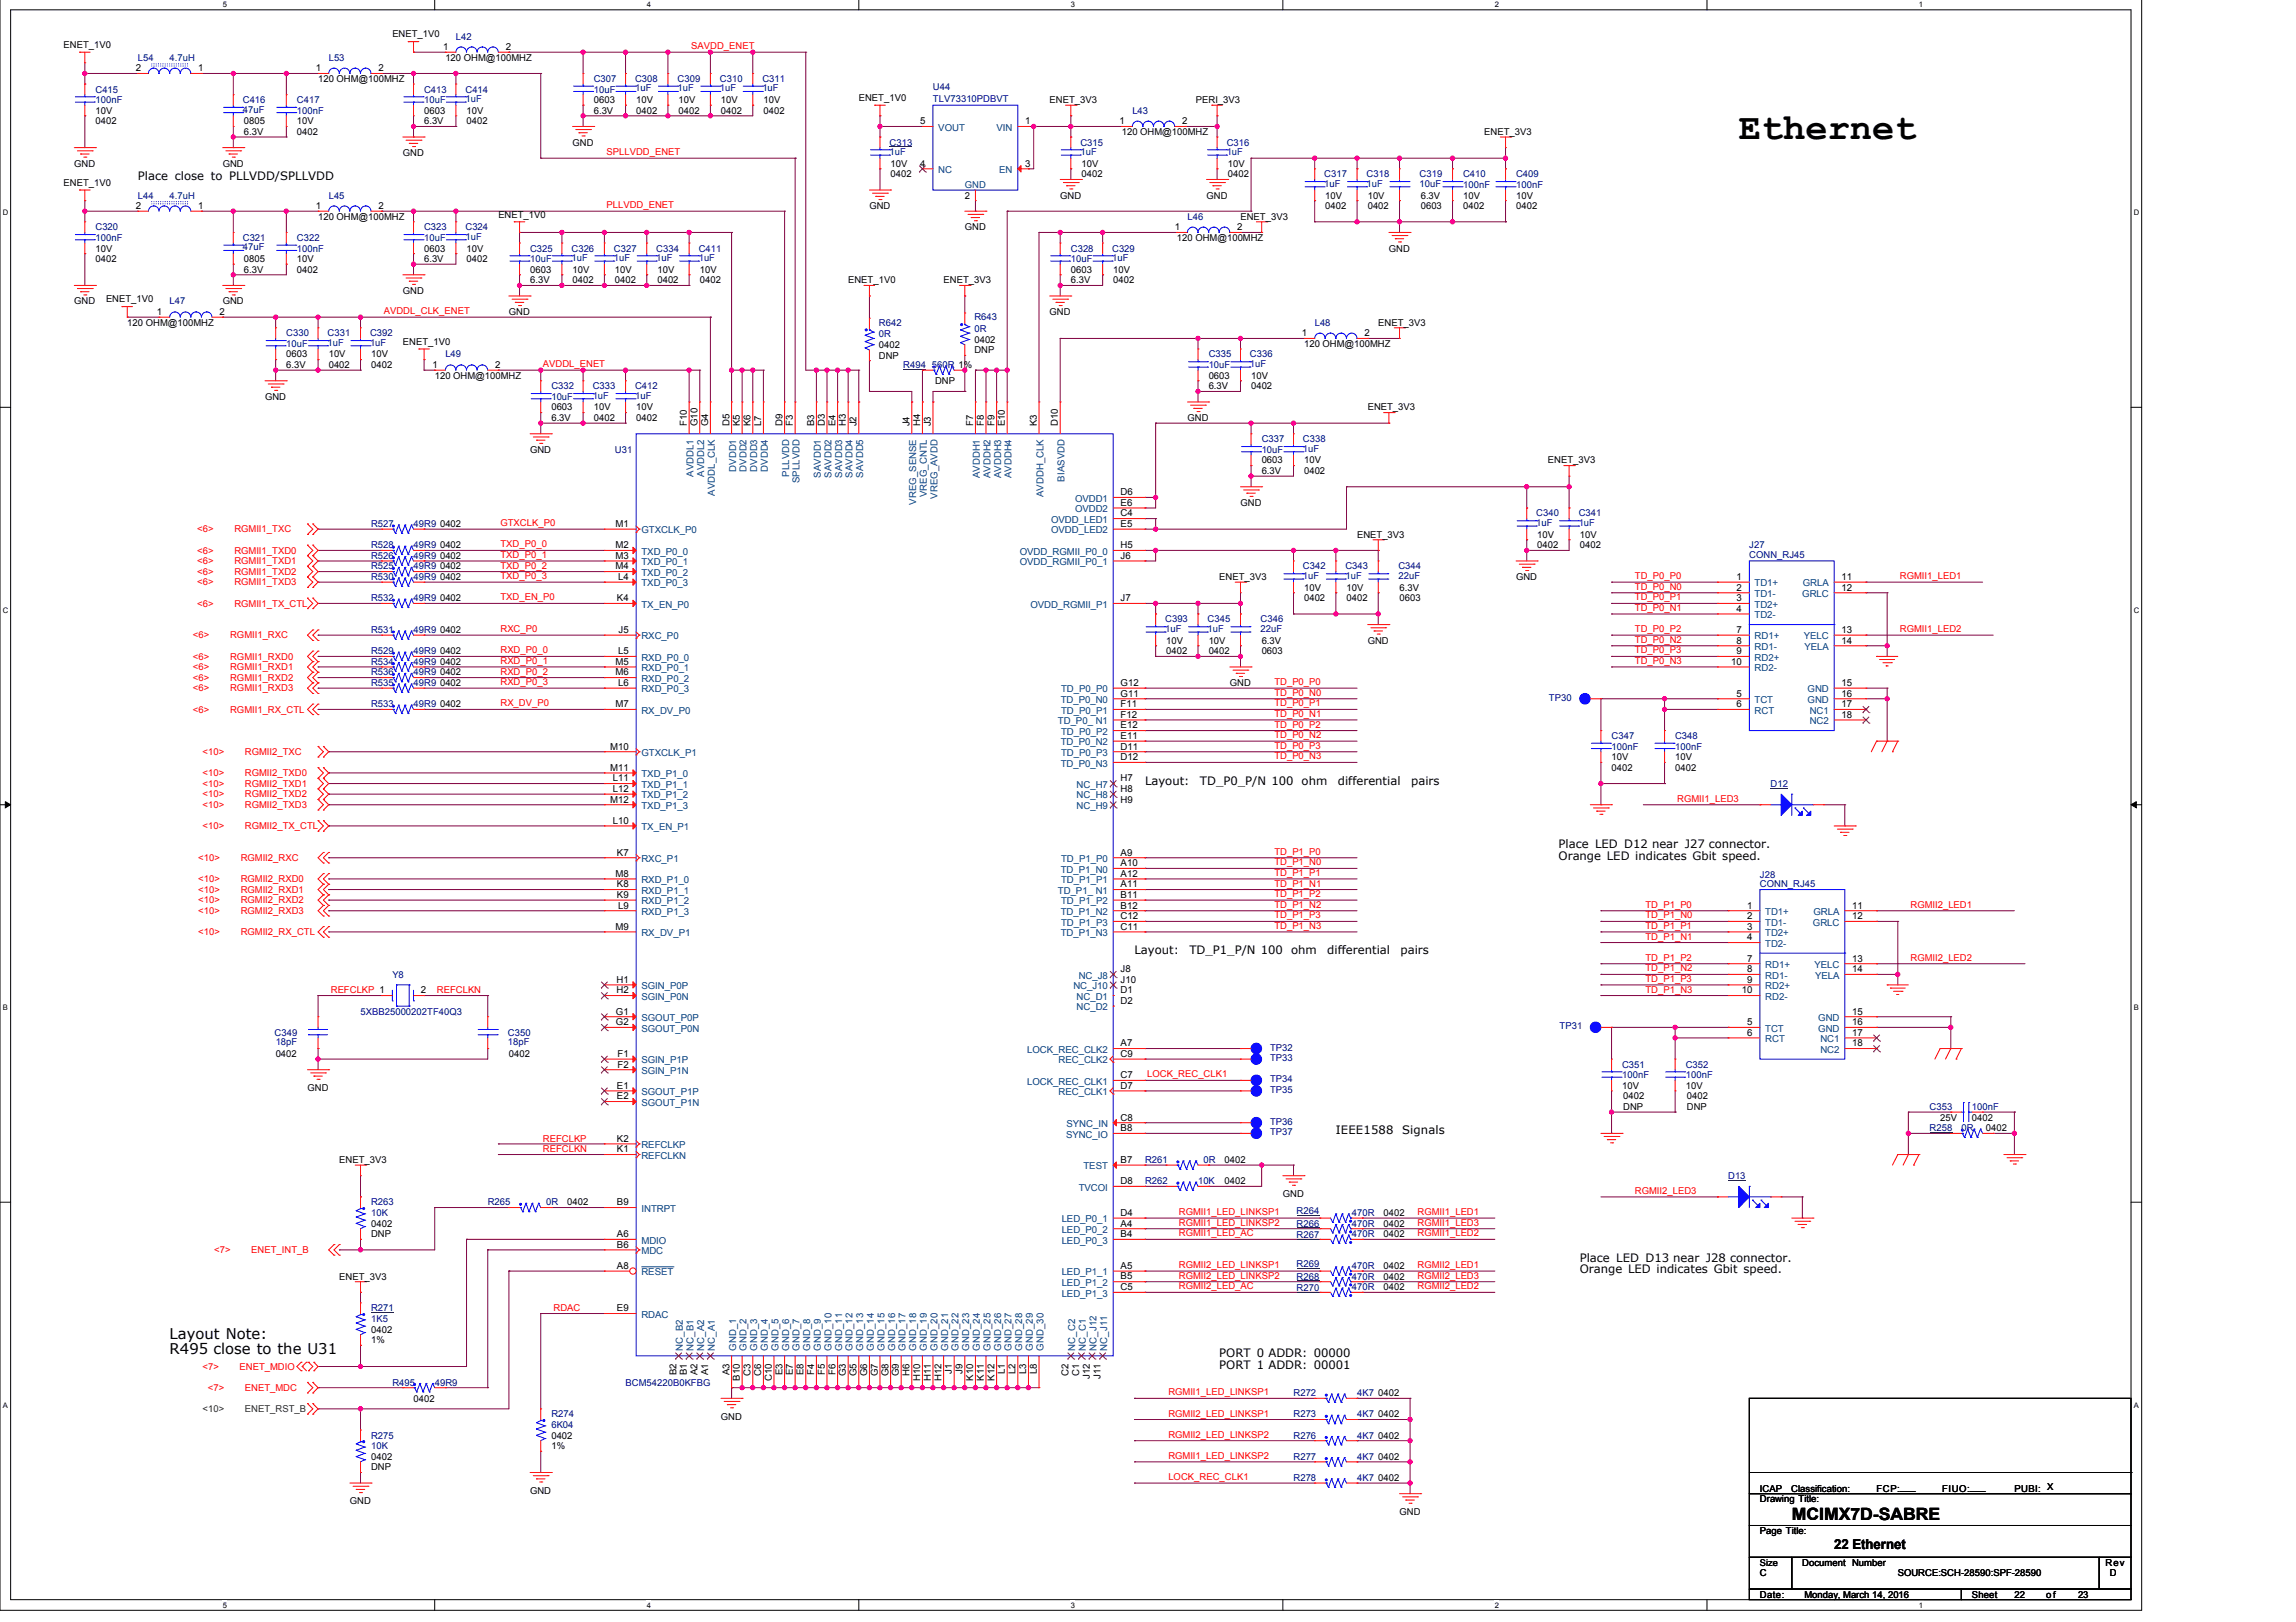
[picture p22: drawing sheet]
<svg xmlns="http://www.w3.org/2000/svg" width="297mm" height="210mm" viewBox="0 0 297 210" stroke-linecap="round" stroke-linejoin="round" font-family="sans-serif">
<defs><g id="words">
<text font-size="4.8" x="224.9" y="18">Ethernet</text>
<text font-size="2.2" x="231.8" y="196.7">MCIMX7D-SABRE</text>
<g font-size="1.9">
<text x="21.9" y="173.3">Layout Note:</text>
<text x="21.9" y="175.2">R495 close to the U31</text>
</g>
<text font-size="1.8" x="237.3" y="200.4">22 Ethernet</text>
<g font-size="1.5">
<text x="17.8" y="23.4">Place close to PLLVDD/SPLLVDD</text>
<text x="148.1" y="101.5">Layout:</text>
<text x="155.2" y="101.5">TD_P0_P/N 100</text>
<text x="168.4" y="101.5">ohm</text>
<text x="173.1" y="101.5">differential</text>
<text x="182.6" y="101.5">pairs</text>
<text x="201.6" y="109.8">Place LED D12 near J27 connector.</text>
<text x="201.6" y="111.3">Orange LED indicates Gbit speed.</text>
<text x="146.8" y="123.5">Layout:</text>
<text x="153.9" y="123.5">TD_P1_P/N 100</text>
<text x="167" y="123.5">ohm</text>
<text x="171.7" y="123.5">differential</text>
<text x="181.2" y="123.5">pairs</text>
<text x="172.8" y="146.8">IEEE1588</text>
<text x="181.4" y="146.8">Signals</text>
<text x="204.4" y="163.3">Place LED D13 near J28 connector.</text>
<text x="204.4" y="164.8">Orange LED indicates Gbit speed.</text>
<text x="157.7" y="175.6">PORT 0 ADDR: 00000</text>
<text x="157.7" y="177.1">PORT 1 ADDR: 00001</text>
</g>
<g font-size="1.2">
<text x="50.8" y="4.8">ENET_1V0</text>
<text x="8.2" y="6.2">ENET_1V0</text>
<text x="17.6" y="9.2">2</text>
<text x="25.7" y="9.2">1</text>
<text x="40.9" y="9.2">1</text>
<text x="41.1" y="10.6">120 OHM@100MHZ</text>
<text x="49" y="9.2">2</text>
<text x="57.3" y="6.5">1</text>
<text x="57.6" y="7.9">120 OHM@100MHZ</text>
<text x="65.4" y="6.5">2</text>
<text x="12.4" y="16.1">0402</text>
<text x="12.4" y="14.7">10V</text>
<text x="31.5" y="16.1">0805</text>
<text x="31.5" y="17.5">6.3V</text>
<text x="38.4" y="17.5">0402</text>
<text x="38.4" y="16.1">10V</text>
<text x="54.9" y="14.7">0603</text>
<text x="54.9" y="16.1">6.3V</text>
<text x="60.4" y="16.1">0402</text>
<text x="60.4" y="14.7">10V</text>
<text x="76.8" y="13.3">0603</text>
<text x="76.8" y="14.7">6.3V</text>
<text x="82.3" y="14.7">0402</text>
<text x="82.3" y="13.3">10V</text>
<text x="87.8" y="14.7">0402</text>
<text x="87.8" y="13.3">10V</text>
<text x="93.3" y="14.7">0402</text>
<text x="93.3" y="13.3">10V</text>
<text x="98.8" y="14.7">0402</text>
<text x="98.8" y="13.3">10V</text>
<text x="111.1" y="13.1">ENET_1V0</text>
<text x="119.1" y="16.1">5</text>
<text x="132.6" y="16.1">1</text>
<text x="135.8" y="13.3">ENET_3V3</text>
<text x="144.8" y="16.1">1</text>
<text x="145.1" y="17.5">120 OHM@100MHZ</text>
<text x="152.9" y="16.1">2</text>
<text x="154.7" y="13.3">PERI_3V3</text>
<text x="192" y="17.5">ENET_3V3</text>
<text x="9.6" y="21.6">GND</text>
<text x="28.8" y="21.6">GND</text>
<text x="52.1" y="20.2">GND</text>
<text x="74.1" y="18.8">GND</text>
<text x="115.2" y="22.9">0402</text>
<text x="115.2" y="21.6">10V</text>
<text x="119.1" y="21.6">4</text>
<text x="132.6" y="21.6">3</text>
<text x="139.9" y="22.9">0402</text>
<text x="139.9" y="21.6">10V</text>
<text x="158.8" y="22.9">0402</text>
<text x="158.8" y="21.6">10V</text>
<text x="8.2" y="24">ENET_1V0</text>
<text x="17.6" y="27">2</text>
<text x="25.7" y="27">1</text>
<text x="40.9" y="27">1</text>
<text x="41.1" y="28.4">120 OHM@100MHZ</text>
<text x="49" y="27">2</text>
<text x="64.5" y="28.2">ENET_1V0</text>
<text x="112.5" y="27.1">GND</text>
<text x="124.8" y="29.8">GND</text>
<text x="124.8" y="25.7">2</text>
<text x="137.2" y="25.7">GND</text>
<text x="152" y="29.8">1</text>
<text x="156.1" y="25.7">GND</text>
<text x="160.1" y="29.8">2</text>
<text x="160.5" y="28.4">ENET_3V3</text>
<text x="171.4" y="27.1">0402</text>
<text x="171.4" y="25.7">10V</text>
<text x="176.9" y="27.1">0402</text>
<text x="176.9" y="25.7">10V</text>
<text x="183.8" y="27.1">0603</text>
<text x="183.8" y="25.7">6.3V</text>
<text x="189.3" y="27.1">0402</text>
<text x="189.3" y="25.7">10V</text>
<text x="196.1" y="27.1">0402</text>
<text x="196.1" y="25.7">10V</text>
<text x="12.4" y="33.9">0402</text>
<text x="12.4" y="32.5">10V</text>
<text x="31.5" y="33.9">0805</text>
<text x="31.5" y="35.3">6.3V</text>
<text x="38.4" y="35.3">0402</text>
<text x="38.4" y="33.9">10V</text>
<text x="54.9" y="32.5">0603</text>
<text x="54.9" y="33.9">6.3V</text>
<text x="60.4" y="33.9">0402</text>
<text x="60.4" y="32.5">10V</text>
<text x="68.6" y="35.3">0603</text>
<text x="74.1" y="35.3">10V</text>
<text x="79.6" y="35.3">10V</text>
<text x="85" y="35.3">10V</text>
<text x="90.5" y="35.3">10V</text>
<text x="138.5" y="35.3">0603</text>
<text x="144" y="35.3">10V</text>
<text x="152.3" y="31.2">120 OHM@100MHZ</text>
<text x="179.7" y="32.5">GND</text>
<text x="9.6" y="39.4">GND</text>
<text x="13.7" y="39.1">ENET_1V0</text>
<text x="20.3" y="40.8">1</text>
<text x="28.4" y="40.8">2</text>
<text x="28.8" y="39.4">GND</text>
<text x="52.1" y="38">GND</text>
<text x="65.8" y="40.8">GND</text>
<text x="68.6" y="36.7">6.3V</text>
<text x="74.1" y="36.7">0402</text>
<text x="79.6" y="36.7">0402</text>
<text x="85" y="36.7">0402</text>
<text x="90.5" y="36.7">0402</text>
<text x="109.7" y="36.7">ENET_1V0</text>
<text x="122.1" y="36.7">ENET_3V3</text>
<text x="135.8" y="40.8">GND</text>
<text x="138.5" y="36.7">6.3V</text>
<text x="144" y="36.7">0402</text>
<text x="16.5" y="42.1">120 OHM@100MHZ</text>
<text x="37" y="46.3">0603</text>
<text x="37" y="47.6">6.3V</text>
<text x="42.5" y="47.6">0402</text>
<text x="42.5" y="46.3">10V</text>
<text x="48" y="47.6">0402</text>
<text x="48" y="46.3">10V</text>
<text x="52.1" y="44.6">ENET_1V0</text>
<text x="56" y="47.6">1</text>
<text x="64.1" y="47.6">2</text>
<text x="113.7" y="45">0402</text>
<text x="113.7" y="46.4">DNP</text>
<text x="126.1" y="44.3">0402</text>
<text x="126.1" y="45.7">DNP</text>
<text x="168.4" y="43.5">1</text>
<text x="168.7" y="44.9">120 OHM@100MHZ</text>
<text x="176.5" y="43.5">2</text>
<text x="178.3" y="42.1">ENET_3V3</text>
<text x="34.3" y="51.8">GND</text>
<text x="56.2" y="49">120 OHM@100MHZ</text>
<text x="71.3" y="53.1">0603</text>
<text x="76.8" y="53.1">10V</text>
<text x="82.3" y="53.1">10V</text>
<text x="121" y="49.7">DNP</text>
<text x="156.4" y="49">0603</text>
<text x="156.4" y="50.4">6.3V</text>
<text x="161.9" y="50.4">0402</text>
<text x="161.9" y="49">10V</text>
<text x="176.9" y="53.1">ENET_3V3</text>
<text x="68.6" y="58.6">GND</text>
<text x="71.3" y="54.5">6.3V</text>
<text x="76.8" y="54.5">0402</text>
<text x="82.3" y="54.5">0402</text>
<text x="88.9" y="55.2" transform="rotate(-90 88.9 55.2)">F10</text>
<text x="90.2" y="55.2" transform="rotate(-90 90.2 55.2)">G10</text>
<text x="91.6" y="55.2" transform="rotate(-90 91.6 55.2)">G4</text>
<text x="94.4" y="55.2" transform="rotate(-90 94.4 55.2)">D5</text>
<text x="95.7" y="55.2" transform="rotate(-90 95.7 55.2)">K5</text>
<text x="97.1" y="55.2" transform="rotate(-90 97.1 55.2)">K6</text>
<text x="98.5" y="55.2" transform="rotate(-90 98.5 55.2)">L7</text>
<text x="101.2" y="55.2" transform="rotate(-90 101.2 55.2)">D9</text>
<text x="102.6" y="55.2" transform="rotate(-90 102.6 55.2)">F3</text>
<text x="105.3" y="55.2" transform="rotate(-90 105.3 55.2)">B3</text>
<text x="106.7" y="55.2" transform="rotate(-90 106.7 55.2)">D3</text>
<text x="108.1" y="55.2" transform="rotate(-90 108.1 55.2)">E4</text>
<text x="109.4" y="55.2" transform="rotate(-90 109.4 55.2)">H3</text>
<text x="110.8" y="55.2" transform="rotate(-90 110.8 55.2)">J2</text>
<text x="117.7" y="55.2" transform="rotate(-90 117.7 55.2)">J4</text>
<text x="119.1" y="55.2" transform="rotate(-90 119.1 55.2)">H4</text>
<text x="120.4" y="55.2" transform="rotate(-90 120.4 55.2)">J3</text>
<text x="125.9" y="55.2" transform="rotate(-90 125.9 55.2)">F7</text>
<text x="127.3" y="55.2" transform="rotate(-90 127.3 55.2)">F8</text>
<text x="128.7" y="55.2" transform="rotate(-90 128.7 55.2)">F9</text>
<text x="130" y="55.2" transform="rotate(-90 130 55.2)">E10</text>
<text x="134.1" y="55.2" transform="rotate(-90 134.1 55.2)">K3</text>
<text x="136.9" y="55.2" transform="rotate(-90 136.9 55.2)">D10</text>
<text x="153.6" y="54.5">GND</text>
<text x="163.2" y="60">0603</text>
<text x="168.7" y="60">10V</text>
<text x="200.3" y="60">ENET_3V3</text>
<text x="145" y="64.1">D6</text>
<text x="145" y="65.5">E6</text>
<text x="160.5" y="65.5">GND</text>
<text x="163.2" y="61.4">6.3V</text>
<text x="168.7" y="61.4">0402</text>
<text x="56.9" y="68.2">0402</text>
<text x="56.9" y="71">0402</text>
<text x="79.6" y="68.2">M1</text>
<text x="79.6" y="70.9">M2</text>
<text x="145" y="66.8">C4</text>
<text x="145" y="68.2">E5</text>
<text x="145" y="70.9">H5</text>
<text x="175.6" y="69.6">ENET_3V3</text>
<text x="198.9" y="71">0402</text>
<text x="198.9" y="69.6">10V</text>
<text x="204.4" y="71">0402</text>
<text x="204.4" y="69.6">10V</text>
<text x="56.9" y="75.1">0402</text>
<text x="56.9" y="73.7">0402</text>
<text x="56.9" y="77.8">0402</text>
<text x="56.9" y="72.3">0402</text>
<text x="79.6" y="72.3">M3</text>
<text x="79.6" y="73.7">M4</text>
<text x="79.8" y="77.8">K4</text>
<text x="80" y="75">L4</text>
<text x="145" y="77.8">J7</text>
<text x="145" y="72.3">J6</text>
<text x="157.7" y="75.1">ENET_3V3</text>
<text x="168.7" y="77.8">0402</text>
<text x="168.7" y="76.4">10V</text>
<text x="174.2" y="77.8">0402</text>
<text x="174.2" y="76.4">10V</text>
<text x="181.1" y="77.8">0603</text>
<text x="181.1" y="76.4">6.3V</text>
<text x="196.1" y="75.1">GND</text>
<text x="224.7" y="77.8">3</text>
<text x="224.7" y="75">1</text>
<text x="224.7" y="76.4">2</text>
<text x="238.3" y="75">11</text>
<text x="238.3" y="76.4">12</text>
<text x="56.9" y="81.9">0402</text>
<text x="80" y="81.9">J5</text>
<text x="150.9" y="83.3">10V</text>
<text x="156.4" y="83.3">10V</text>
<text x="163.2" y="83.3">6.3V</text>
<text x="176.9" y="83.3">GND</text>
<text x="224.7" y="81.9">7</text>
<text x="224.7" y="83.3">8</text>
<text x="224.7" y="79.2">4</text>
<text x="238.3" y="81.9">13</text>
<text x="238.3" y="83.3">14</text>
<text x="56.9" y="86">0402</text>
<text x="56.9" y="84.7">0402</text>
<text x="56.9" y="88.8">0402</text>
<text x="56.9" y="87.4">0402</text>
<text x="79.6" y="86">M5</text>
<text x="79.6" y="87.4">M6</text>
<text x="80" y="84.7">L5</text>
<text x="80" y="88.8">L6</text>
<text x="145" y="88.8">G12</text>
<text x="150.9" y="84.7">0402</text>
<text x="156.4" y="84.7">0402</text>
<text x="159.1" y="88.8">GND</text>
<text x="163.2" y="84.7">0603</text>
<text x="224" y="86">10</text>
<text x="224.7" y="84.7">9</text>
<text x="238.3" y="88.8">15</text>
<text x="56.9" y="91.5">0402</text>
<text x="79.6" y="91.5">M7</text>
<text x="145" y="90.1">G11</text>
<text x="145" y="91.5">F11</text>
<text x="145" y="92.9">F12</text>
<text x="145" y="94.3">E12</text>
<text x="145" y="95.6">E11</text>
<text x="224.7" y="91.5">6</text>
<text x="224.7" y="90.1">5</text>
<text x="238.3" y="90.1">16</text>
<text x="238.3" y="91.5">17</text>
<text x="238.3" y="92.9">18</text>
<text x="78.9" y="97">M10</text>
<text x="78.9" y="99.7">M11</text>
<text x="79.3" y="101.1">L11</text>
<text x="145" y="97">D11</text>
<text x="145" y="98.4">D12</text>
<text x="145" y="101.1">H7</text>
<text x="208.5" y="99.8">0402</text>
<text x="208.5" y="98.4">10V</text>
<text x="216.7" y="99.8">0402</text>
<text x="216.7" y="98.4">10V</text>
<text x="78.9" y="103.9">M12</text>
<text x="79.3" y="102.5">L12</text>
<text x="79.3" y="106.6">L10</text>
<text x="145" y="102.5">H8</text>
<text x="145" y="103.9">H9</text>
<text x="79.6" y="113.5">M8</text>
<text x="79.8" y="110.7">K7</text>
<text x="145" y="110.7">A9</text>
<text x="145" y="112.1">A10</text>
<text x="145" y="113.5">A12</text>
<text x="79.8" y="114.8">K8</text>
<text x="79.8" y="116.2">K9</text>
<text x="80" y="117.6">L9</text>
<text x="145" y="114.8">A11</text>
<text x="145" y="116.2">B11</text>
<text x="145" y="117.6">B12</text>
<text x="145" y="118.9">C12</text>
<text x="226" y="117.6">1</text>
<text x="226" y="118.9">2</text>
<text x="239.6" y="117.6">11</text>
<text x="239.6" y="118.9">12</text>
<text x="79.6" y="120.3">M9</text>
<text x="145" y="120.3">C11</text>
<text x="145" y="125.8">J8</text>
<text x="226" y="120.3">3</text>
<text x="226" y="124.4">7</text>
<text x="226" y="125.8">8</text>
<text x="226" y="121.7">4</text>
<text x="239.6" y="124.4">13</text>
<text x="239.6" y="125.8">14</text>
<text x="54.5" y="128.5">2</text>
<text x="79.7" y="131.3">G1</text>
<text x="79.8" y="127.2">H1</text>
<text x="79.8" y="128.5">H2</text>
<text x="145" y="127.2">J10</text>
<text x="145" y="128.5">D1</text>
<text x="145" y="129.9">D2</text>
<text x="225.4" y="128.5">10</text>
<text x="226" y="127.2">9</text>
<text x="239.6" y="131.3">15</text>
<text x="35.7" y="136.8">0402</text>
<text x="65.8" y="136.8">0402</text>
<text x="79.7" y="132.7">G2</text>
<text x="79.9" y="136.8">F1</text>
<text x="145" y="136.8">C9</text>
<text x="145" y="135.4">A7</text>
<text x="226" y="134">6</text>
<text x="226" y="132.7">5</text>
<text x="239.6" y="132.7">16</text>
<text x="239.6" y="134">17</text>
<text x="239.6" y="135.4">18</text>
<text x="39.8" y="141.2">GND</text>
<text x="79.8" y="140.9">E1</text>
<text x="79.8" y="142.3">E2</text>
<text x="79.9" y="138.1">F2</text>
<text x="145" y="140.9">D7</text>
<text x="145" y="139.5">C7</text>
<text x="209.9" y="140.9">10V</text>
<text x="210" y="142.3">0402</text>
<text x="210" y="143.7">DNP</text>
<text x="218.1" y="140.9">10V</text>
<text x="218.2" y="142.3">0402</text>
<text x="218.2" y="143.7">DNP</text>
<text x="79.8" y="147.7">K2</text>
<text x="79.8" y="149.1">K1</text>
<text x="145" y="145">C8</text>
<text x="145" y="146.4">B8</text>
<text x="251" y="145">25V</text>
<text x="255.1" y="145">0402</text>
<text x="256.9" y="146.4">0402</text>
<text x="43.9" y="150.5">ENET_3V3</text>
<text x="73.4" y="156">0402</text>
<text x="79.8" y="156">B9</text>
<text x="145" y="150.5">B7</text>
<text x="145" y="153.2">D8</text>
<text x="158.4" y="150.5">0402</text>
<text x="158.4" y="153.3">0402</text>
<text x="166" y="154.9">GND</text>
<text x="48" y="160.1">DNP</text>
<text x="48" y="158.7">0402</text>
<text x="79.8" y="160.1">A6</text>
<text x="79.8" y="161.5">B6</text>
<text x="145" y="157.3">D4</text>
<text x="145" y="158.7">A4</text>
<text x="145" y="160.1">B4</text>
<text x="179" y="157.4">0402</text>
<text x="179" y="160.1">0402</text>
<text x="179" y="158.7">0402</text>
<text x="43.9" y="165.6">ENET_3V3</text>
<text x="79.8" y="164.2">A8</text>
<text x="145" y="164.2">A5</text>
<text x="145" y="165.6">B5</text>
<text x="145" y="167">C5</text>
<text x="179" y="167">0402</text>
<text x="179" y="164.2">0402</text>
<text x="179" y="165.6">0402</text>
<text x="48" y="172.4">0402</text>
<text x="48" y="173.8">1%</text>
<text x="79.8" y="169.7">E9</text>
<text x="87.5" y="178" transform="rotate(-90 87.5 178)">B2</text>
<text x="88.9" y="178" transform="rotate(-90 88.9 178)">B1</text>
<text x="90.2" y="178" transform="rotate(-90 90.2 178)">A2</text>
<text x="91.6" y="178" transform="rotate(-90 91.6 178)">A1</text>
<text x="94.4" y="178" transform="rotate(-90 94.4 178)">A3</text>
<text x="95.7" y="178.7" transform="rotate(-90 95.7 178.7)">B10</text>
<text x="97.1" y="178" transform="rotate(-90 97.1 178)">C3</text>
<text x="98.5" y="178" transform="rotate(-90 98.5 178)">C6</text>
<text x="99.8" y="178.7" transform="rotate(-90 99.8 178.7)">C10</text>
<text x="101.2" y="178" transform="rotate(-90 101.2 178)">E3</text>
<text x="102.6" y="178" transform="rotate(-90 102.6 178)">E7</text>
<text x="104" y="178" transform="rotate(-90 104 178)">E8</text>
<text x="105.3" y="177.9" transform="rotate(-90 105.3 177.9)">F4</text>
<text x="106.7" y="177.9" transform="rotate(-90 106.7 177.9)">F5</text>
<text x="108.1" y="177.9" transform="rotate(-90 108.1 177.9)">F6</text>
<text x="109.4" y="178.1" transform="rotate(-90 109.4 178.1)">G3</text>
<text x="110.8" y="178.1" transform="rotate(-90 110.8 178.1)">G5</text>
<text x="112.2" y="178.1" transform="rotate(-90 112.2 178.1)">G6</text>
<text x="113.6" y="178.1" transform="rotate(-90 113.6 178.1)">G7</text>
<text x="114.9" y="178.1" transform="rotate(-90 114.9 178.1)">G8</text>
<text x="116.3" y="178.1" transform="rotate(-90 116.3 178.1)">G9</text>
<text x="117.7" y="178" transform="rotate(-90 117.7 178)">H6</text>
<text x="119.1" y="178.7" transform="rotate(-90 119.1 178.7)">H10</text>
<text x="120.4" y="178.7" transform="rotate(-90 120.4 178.7)">H11</text>
<text x="121.8" y="178.7" transform="rotate(-90 121.8 178.7)">H12</text>
<text x="123.2" y="177.8" transform="rotate(-90 123.2 177.8)">J1</text>
<text x="124.5" y="177.8" transform="rotate(-90 124.5 177.8)">J9</text>
<text x="125.9" y="178.7" transform="rotate(-90 125.9 178.7)">K10</text>
<text x="127.3" y="178.7" transform="rotate(-90 127.3 178.7)">K11</text>
<text x="128.7" y="178.7" transform="rotate(-90 128.7 178.7)">K12</text>
<text x="130" y="177.8" transform="rotate(-90 130 177.8)">L1</text>
<text x="131.4" y="177.8" transform="rotate(-90 131.4 177.8)">L2</text>
<text x="132.8" y="177.8" transform="rotate(-90 132.8 177.8)">L3</text>
<text x="134.1" y="177.8" transform="rotate(-90 134.1 177.8)">L8</text>
<text x="138.3" y="178" transform="rotate(-90 138.3 178)">C2</text>
<text x="139.6" y="178" transform="rotate(-90 139.6 178)">C1</text>
<text x="141" y="178.4" transform="rotate(-90 141 178.4)">J12</text>
<text x="142.4" y="178.4" transform="rotate(-90 142.4 178.4)">J11</text>
<text x="53.5" y="181.4">0402</text>
<text x="93.3" y="183.7">GND</text>
<text x="178.3" y="180.7">0402</text>
<text x="178.3" y="183.4">0402</text>
<text x="48" y="190.3">DNP</text>
<text x="48" y="188.9">0402</text>
<text x="71.3" y="186.2">0402</text>
<text x="71.3" y="187.5">1%</text>
<text x="178.3" y="186.2">0402</text>
<text x="178.3" y="188.9">0402</text>
<text x="178.3" y="191.7">0402</text>
<text x="45.3" y="194.7">GND</text>
<text x="68.6" y="193.3">GND</text>
<text x="181.1" y="196">GND</text>
<text x="227.7" y="194.4">Drawing Title:</text>
<text x="227.7" y="193">ICAP</text>
<text x="231.7" y="193">Classification:</text>
<text x="242.8" y="193">FCP:___</text>
<text x="251.3" y="193">FIUO:___</text>
<text x="260.6" y="193">PUBI: X</text>
<text x="227.7" y="202.6">Size</text>
<text x="227.7" y="198.5">Page Title:</text>
<text x="227.7" y="204">C</text>
<text x="233.2" y="202.6">Document Number</text>
<text x="245.5" y="204">SOURCE:SCH-28590:SPF-28590</text>
<text x="272.4" y="202.6">Rev</text>
<text x="273" y="204">D</text>
<text x="227.7" y="206.7">Date:</text>
<text x="233.4" y="206.7">Monday, March 14, 2016</text>
<text x="255.1" y="206.7">Sheet</text>
<text x="260.6" y="206.7">22</text>
<text x="264.7" y="206.7">of</text>
<text x="268.8" y="206.7">23</text>
</g>
<g font-size="1.2" fill="#000080">
<text x="59" y="5.1">L42</text>
<text x="12.4" y="12">C415</text>
<text x="17.8" y="7.9">L54</text>
<text x="21.9" y="7.9">4.7uH</text>
<text x="42.5" y="7.9">L53</text>
<text x="54.9" y="12">C413</text>
<text x="60.2" y="12">C414</text>
<text x="76.8" y="10.6">C307</text>
<text x="76.8" y="12">10uF</text>
<text x="82.2" y="10.6">C308</text>
<text x="82.2" y="11.8">1uF</text>
<text x="87.7" y="10.6">C309</text>
<text x="87.7" y="11.8">1uF</text>
<text x="93.1" y="10.6">C310</text>
<text x="93.1" y="11.8">1uF</text>
<text x="98.6" y="10.6">C311</text>
<text x="98.6" y="11.8">1uF</text>
<text x="120.7" y="11.7">U44</text>
<text x="12.4" y="13.3">100nF</text>
<text x="31.4" y="13.3">C416</text>
<text x="31.4" y="14.6">47uF</text>
<text x="38.4" y="13.3">C417</text>
<text x="38.4" y="14.7">100nF</text>
<text x="54.9" y="13.3">10uF</text>
<text x="60.2" y="13.2">1uF</text>
<text x="120.7" y="13.2">TLV73310PDBVT</text>
<text x="146.5" y="14.7">L43</text>
<text x="115.1" y="18.8">C313</text>
<text x="115.1" y="20.1">1uF</text>
<text x="139.8" y="18.8">C315</text>
<text x="139.8" y="20.1">1uF</text>
<text x="158.7" y="18.8">C316</text>
<text x="158.7" y="20.1">1uF</text>
<text x="171.3" y="22.9">C317</text>
<text x="176.8" y="22.9">C318</text>
<text x="183.7" y="22.9">C319</text>
<text x="189.3" y="22.9">C410</text>
<text x="196.1" y="22.9">C409</text>
<text x="12.4" y="29.8">C320</text>
<text x="17.8" y="25.7">L44</text>
<text x="21.9" y="25.7">4.7uH</text>
<text x="42.5" y="25.7">L45</text>
<text x="54.9" y="29.8">C323</text>
<text x="60.2" y="29.8">C324</text>
<text x="153.6" y="28.4">L46</text>
<text x="171.3" y="24.2">1uF</text>
<text x="176.8" y="24.2">1uF</text>
<text x="183.7" y="24.2">10uF</text>
<text x="189.3" y="24.3">100nF</text>
<text x="196.1" y="24.3">100nF</text>
<text x="12.4" y="31.2">100nF</text>
<text x="31.4" y="31.2">C321</text>
<text x="31.4" y="32.4">47uF</text>
<text x="38.4" y="31.2">C322</text>
<text x="38.4" y="32.5">100nF</text>
<text x="54.9" y="31.2">10uF</text>
<text x="60.2" y="31">1uF</text>
<text x="68.6" y="32.5">C325</text>
<text x="68.6" y="33.9">10uF</text>
<text x="73.9" y="32.5">C326</text>
<text x="73.9" y="33.8">1uF</text>
<text x="79.4" y="32.5">C327</text>
<text x="79.4" y="33.8">1uF</text>
<text x="84.9" y="32.5">C334</text>
<text x="84.9" y="33.8">1uF</text>
<text x="90.4" y="32.5">C411</text>
<text x="90.4" y="33.8">1uF</text>
<text x="138.5" y="32.5">C328</text>
<text x="138.5" y="33.9">10uF</text>
<text x="143.9" y="32.5">C329</text>
<text x="143.9" y="33.8">1uF</text>
<text x="21.9" y="39.4">L47</text>
<text x="126.1" y="41.5">R643</text>
<text x="37" y="43.5">C330</text>
<text x="37" y="44.9">10uF</text>
<text x="42.4" y="43.5">C331</text>
<text x="42.4" y="44.8">1uF</text>
<text x="47.9" y="43.5">C392</text>
<text x="47.9" y="44.8">1uF</text>
<text x="57.6" y="46.3">L49</text>
<text x="113.7" y="42.1">R642</text>
<text x="113.7" y="43.7">0R</text>
<text x="116.9" y="47.6">R494</text>
<text x="120.6" y="47.6">560R 1%</text>
<text x="126.1" y="43">0R</text>
<text x="156.4" y="46.3">C335</text>
<text x="156.4" y="47.6">10uF</text>
<text x="161.7" y="46.3">C336</text>
<text x="161.7" y="47.5">1uF</text>
<text x="170.1" y="42.1">L48</text>
<text x="71.3" y="50.4">C332</text>
<text x="71.3" y="51.8">10uF</text>
<text x="76.7" y="50.4">C333</text>
<text x="76.7" y="51.6">1uF</text>
<text x="82.2" y="50.4">C412</text>
<text x="82.2" y="51.6">1uF</text>
<text x="79.6" y="58.6">U31</text>
<text x="163.2" y="57.2">C337</text>
<text x="163.2" y="58.6">10uF</text>
<text x="168.6" y="57.2">C338</text>
<text x="168.6" y="58.5">1uF</text>
<text x="48" y="68.2">R527</text>
<text x="48" y="71">R528</text>
<text x="53.5" y="68.2">49R9</text>
<text x="53.5" y="71">49R9</text>
<text x="198.7" y="66.8">C340</text>
<text x="198.7" y="68.1">1uF</text>
<text x="204.2" y="66.8">C341</text>
<text x="204.2" y="68.1">1uF</text>
<text x="226.3" y="71">J27</text>
<text x="48" y="75.1">R530</text>
<text x="48" y="73.7">R525</text>
<text x="48" y="77.8">R532</text>
<text x="48" y="72.3">R526</text>
<text x="53.5" y="75.1">49R9</text>
<text x="53.5" y="73.7">49R9</text>
<text x="53.5" y="77.8">49R9</text>
<text x="53.5" y="72.3">49R9</text>
<text x="168.6" y="73.7">C342</text>
<text x="168.6" y="74.9">1uF</text>
<text x="174.1" y="73.7">C343</text>
<text x="174.1" y="74.9">1uF</text>
<text x="180.9" y="73.7">C344</text>
<text x="180.9" y="74.9">22uF</text>
<text x="226.3" y="72.2">CONN_RJ45</text>
<text x="48" y="81.9">R531</text>
<text x="53.5" y="81.9">49R9</text>
<text x="150.7" y="80.6">C393</text>
<text x="150.7" y="81.8">1uF</text>
<text x="156.2" y="80.6">C345</text>
<text x="156.2" y="81.8">1uF</text>
<text x="163.1" y="80.6">C346</text>
<text x="163.1" y="81.8">22uF</text>
<text x="48" y="86">R534</text>
<text x="48" y="84.7">R529</text>
<text x="48" y="88.8">R535</text>
<text x="48" y="87.4">R536</text>
<text x="53.5" y="86">49R9</text>
<text x="53.5" y="84.7">49R9</text>
<text x="53.5" y="88.8">49R9</text>
<text x="53.5" y="87.4">49R9</text>
<text x="48" y="91.5">R533</text>
<text x="53.5" y="91.5">49R9</text>
<text x="200.4" y="90.7">TP30</text>
<text x="208.5" y="95.6">C347</text>
<text x="216.7" y="95.6">C348</text>
<text x="208.5" y="97">100nF</text>
<text x="216.7" y="97">100nF</text>
<text x="229.1" y="101.8">D12</text>
<text x="227.7" y="113.6">J28</text>
<text x="227.7" y="114.8">CONN_RJ45</text>
<text x="46.6" y="131.3">5XBB25000202TF40Q3</text>
<text x="50.8" y="126.5">Y8</text>
<text x="35.5" y="134.1">C349</text>
<text x="35.7" y="135.3">18pF</text>
<text x="65.7" y="134.1">C350</text>
<text x="65.7" y="135.3">18pF</text>
<text x="164.3" y="136">TP32</text>
<text x="164.3" y="137.3">TP33</text>
<text x="201.8" y="133.2">TP31</text>
<text x="164.3" y="140.1">TP34</text>
<text x="164.3" y="141.4">TP35</text>
<text x="209.9" y="138.2">C351</text>
<text x="209.9" y="139.5">100nF</text>
<text x="218.1" y="138.2">C352</text>
<text x="218.1" y="139.5">100nF</text>
<text x="249.6" y="143.7">C353</text>
<text x="255.1" y="143.7">100nF</text>
<text x="164.3" y="145.6">TP36</text>
<text x="164.3" y="146.9">TP37</text>
<text x="249.6" y="146.4">R258</text>
<text x="253.7" y="146.4">0R</text>
<text x="48" y="156">R263</text>
<text x="63.1" y="156">R265</text>
<text x="70.6" y="156">0R</text>
<text x="148.1" y="150.5">R261</text>
<text x="148.1" y="153.3">R262</text>
<text x="155" y="153.3">10K</text>
<text x="155.7" y="150.5">0R</text>
<text x="223.6" y="152.6">D13</text>
<text x="48" y="157.4">10K</text>
<text x="167.7" y="157.1">R264</text>
<text x="167.7" y="160.2">R267</text>
<text x="167.7" y="158.7">R266</text>
<text x="174.9" y="157.4">470R</text>
<text x="174.9" y="160.1">470R</text>
<text x="174.9" y="158.7">470R</text>
<text x="167.7" y="167.1">R270</text>
<text x="167.7" y="163.9">R269</text>
<text x="167.7" y="165.6">R268</text>
<text x="174.9" y="167">470R</text>
<text x="174.9" y="164.2">470R</text>
<text x="174.9" y="165.6">470R</text>
<text x="48" y="169.7">R271</text>
<text x="48" y="171.1">1K5</text>
<text x="50.8" y="179.3">R495</text>
<text x="56.2" y="179.3">49R9</text>
<text x="80.9" y="179.3">BCM54220B0KFBG</text>
<text x="71.3" y="183.4">R274</text>
<text x="71.3" y="184.8">6K04</text>
<text x="167.3" y="180.7">R272</text>
<text x="167.3" y="183.4">R273</text>
<text x="175.6" y="180.7">4K7</text>
<text x="175.6" y="183.4">4K7</text>
<text x="48" y="186.2">R275</text>
<text x="48" y="187.5">10K</text>
<text x="167.3" y="186.2">R276</text>
<text x="167.3" y="188.9">R277</text>
<text x="167.3" y="191.7">R278</text>
<text x="175.6" y="186.2">4K7</text>
<text x="175.6" y="188.9">4K7</text>
<text x="175.6" y="191.7">4K7</text>
</g>
<g font-size="1.2" fill="#f00">
<text x="89.4" y="6.4">SAVDD_ENET</text>
<text x="78.5" y="20.1">SPLLVDD_ENET</text>
<text x="78.5" y="26.9">PLLVDD_ENET</text>
<text x="49.7" y="40.7">AVDDL_CLK_ENET</text>
<text x="70.2" y="47.5">AVDDL_ENET</text>
<text x="25.5" y="68.9">&lt;6&gt;</text>
<text x="25.5" y="71.6">&lt;6&gt;</text>
<text x="30.3" y="68.9">RGMII1_TXC</text>
<text x="30.3" y="71.6">RGMII1_TXD0</text>
<text x="64.7" y="70.8">TXD_P0_0</text>
<text x="64.7" y="68.1">GTXCLK_P0</text>
<text x="25.5" y="75.8">&lt;6&gt;</text>
<text x="25.5" y="73">&lt;6&gt;</text>
<text x="25.5" y="74.4">&lt;6&gt;</text>
<text x="30.3" y="75.8">RGMII1_TXD3</text>
<text x="30.3" y="73">RGMII1_TXD1</text>
<text x="30.3" y="74.4">RGMII1_TXD2</text>
<text x="64.7" y="77.7">TXD_EN_P0</text>
<text x="64.7" y="75">TXD_P0_3</text>
<text x="64.7" y="73.6">TXD_P0_2</text>
<text x="64.7" y="72.2">TXD_P0_1</text>
<text x="211.5" y="76.3">TD_P0_N0</text>
<text x="211.5" y="75">TD_P0_P0</text>
<text x="211.5" y="77.7">TD_P0_P1</text>
<text x="245.8" y="75">RGMII1_LED1</text>
<text x="25" y="82.6">&lt;6&gt;</text>
<text x="25.5" y="78.5">&lt;6&gt;</text>
<text x="29.8" y="82.6">RGMII1_RXC</text>
<text x="30.3" y="78.5">RGMII1_TX_CTL</text>
<text x="64.7" y="81.8">RXC_P0</text>
<text x="211.5" y="79.1">TD_P0_N1</text>
<text x="211.5" y="81.8">TD_P0_P2</text>
<text x="211.5" y="83.2">TD_P0_N2</text>
<text x="245.8" y="81.8">RGMII1_LED2</text>
<text x="25" y="86.7">&lt;6&gt;</text>
<text x="25" y="88.1">&lt;6&gt;</text>
<text x="25" y="89.5">&lt;6&gt;</text>
<text x="25" y="85.4">&lt;6&gt;</text>
<text x="29.8" y="86.7">RGMII1_RXD1</text>
<text x="29.8" y="88.1">RGMII1_RXD2</text>
<text x="29.8" y="89.5">RGMII1_RXD3</text>
<text x="29.8" y="85.4">RGMII1_RXD0</text>
<text x="64.7" y="88.7">RXD_P0_3</text>
<text x="64.7" y="87.3">RXD_P0_2</text>
<text x="64.7" y="85.9">RXD_P0_1</text>
<text x="64.7" y="84.6">RXD_P0_0</text>
<text x="164.9" y="88.7">TD_P0_P0</text>
<text x="211.5" y="84.6">TD_P0_P3</text>
<text x="211.5" y="85.9">TD_P0_N3</text>
<text x="25" y="92.2">&lt;6&gt;</text>
<text x="29.8" y="92.2">RGMII1_RX_CTL</text>
<text x="64.7" y="91.4">RX_DV_P0</text>
<text x="164.9" y="90">TD_P0_N0</text>
<text x="164.9" y="91.4">TD_P0_P1</text>
<text x="164.9" y="92.8">TD_P0_N1</text>
<text x="164.9" y="94.2">TD_P0_P2</text>
<text x="164.9" y="95.5">TD_P0_N2</text>
<text x="26.2" y="97.7">&lt;10&gt;</text>
<text x="26.2" y="100.4">&lt;10&gt;</text>
<text x="26.2" y="101.8">&lt;10&gt;</text>
<text x="31.7" y="97.7">RGMII2_TXC</text>
<text x="31.7" y="100.4">RGMII2_TXD0</text>
<text x="31.7" y="101.8">RGMII2_TXD1</text>
<text x="164.9" y="96.9">TD_P0_P3</text>
<text x="164.9" y="98.3">TD_P0_N3</text>
<text x="26.2" y="103.2">&lt;10&gt;</text>
<text x="26.2" y="104.6">&lt;10&gt;</text>
<text x="26.2" y="107.3">&lt;10&gt;</text>
<text x="31.7" y="103.2">RGMII2_TXD2</text>
<text x="31.7" y="104.6">RGMII2_TXD3</text>
<text x="31.7" y="107.3">RGMII2_TX_CTL</text>
<text x="217" y="103.8">RGMII1_LED3</text>
<text x="25.7" y="111.4">&lt;10&gt;</text>
<text x="31.1" y="111.4">RGMII2_RXC</text>
<text x="164.9" y="110.6">TD_P1_P0</text>
<text x="164.9" y="112">TD_P1_N0</text>
<text x="164.9" y="113.4">TD_P1_P1</text>
<text x="25.7" y="114.2">&lt;10&gt;</text>
<text x="25.7" y="115.5">&lt;10&gt;</text>
<text x="25.7" y="116.9">&lt;10&gt;</text>
<text x="25.7" y="118.3">&lt;10&gt;</text>
<text x="31.1" y="114.2">RGMII2_RXD0</text>
<text x="31.1" y="115.5">RGMII2_RXD1</text>
<text x="31.1" y="116.9">RGMII2_RXD2</text>
<text x="31.1" y="118.3">RGMII2_RXD3</text>
<text x="164.9" y="114.7">TD_P1_N1</text>
<text x="164.9" y="116.1">TD_P1_P2</text>
<text x="164.9" y="117.5">TD_P1_N2</text>
<text x="164.9" y="118.9">TD_P1_P3</text>
<text x="212.9" y="117.5">TD_P1_P0</text>
<text x="212.9" y="118.9">TD_P1_N0</text>
<text x="247.2" y="117.5">RGMII2_LED1</text>
<text x="25.7" y="121">&lt;10&gt;</text>
<text x="31.1" y="121">RGMII2_RX_CTL</text>
<text x="164.9" y="120.2">TD_P1_N3</text>
<text x="212.9" y="120.2">TD_P1_P1</text>
<text x="212.9" y="121.6">TD_P1_N1</text>
<text x="212.9" y="125.7">TD_P1_N2</text>
<text x="212.9" y="124.3">TD_P1_P2</text>
<text x="247.2" y="124.3">RGMII2_LED2</text>
<text x="42.8" y="128.6">REFCLKP 1</text>
<text x="56.5" y="128.6">REFCLKN</text>
<text x="212.9" y="127.1">TD_P1_P3</text>
<text x="212.9" y="128.5">TD_P1_N3</text>
<text x="148.4" y="139.4">LOCK_REC_CLK1</text>
<text x="70.2" y="147.8">REFCLKP</text>
<text x="70.2" y="149.1">REFCLKN</text>
<text x="211.5" y="154.5">RGMII2_LED3</text>
<text x="152.5" y="157.3">RGMII1_LED_LINKSP1</text>
<text x="152.5" y="158.6">RGMII1_LED_LINKSP2</text>
<text x="152.5" y="160">RGMII1_LED_AC</text>
<text x="183.4" y="157.3">RGMII1_LED1</text>
<text x="183.4" y="160">RGMII1_LED2</text>
<text x="183.4" y="158.6">RGMII1_LED3</text>
<text x="27.7" y="162.2">&lt;7&gt;</text>
<text x="32.5" y="162.2">ENET_INT_B</text>
<text x="152.5" y="164.1">RGMII2_LED_LINKSP1</text>
<text x="152.5" y="165.5">RGMII2_LED_LINKSP2</text>
<text x="152.5" y="166.9">RGMII2_LED_AC</text>
<text x="183.4" y="164.1">RGMII2_LED1</text>
<text x="183.4" y="166.9">RGMII2_LED2</text>
<text x="183.4" y="165.5">RGMII2_LED3</text>
<text x="71.6" y="169.7">RDAC</text>
<text x="26.2" y="177.3">&lt;7&gt;</text>
<text x="26.9" y="180">&lt;7&gt;</text>
<text x="31" y="177.3">ENET_MDIO</text>
<text x="31.7" y="180">ENET_MDC</text>
<text x="151.2" y="180.6">RGMII1_LED_LINKSP1</text>
<text x="151.2" y="183.3">RGMII2_LED_LINKSP1</text>
<text x="151.2" y="188.8">RGMII1_LED_LINKSP2</text>
<text x="151.2" y="186.1">RGMII2_LED_LINKSP2</text>
<text x="151.2" y="191.5">LOCK_REC_CLK1</text>
</g>
<g font-size="1.2" fill="#004080">
<text x="121.4" y="16.9">VOUT</text>
<text x="128.9" y="16.9">VIN</text>
<text x="121.4" y="22.4">NC</text>
<text x="129.3" y="22.4">EN</text>
<text x="124.8" y="24.3">GND</text>
<text x="89.7" y="61.7" transform="rotate(-90 89.7 61.7)">AVDDL1</text>
<text x="91.1" y="61.7" transform="rotate(-90 91.1 61.7)">AVDDL2</text>
<text x="92.5" y="64.1" transform="rotate(-90 92.5 64.1)">AVDDL_CLK</text>
<text x="95.2" y="61.1" transform="rotate(-90 95.2 61.1)">DVDD1</text>
<text x="96.6" y="61.1" transform="rotate(-90 96.6 61.1)">DVDD2</text>
<text x="98" y="61.1" transform="rotate(-90 98 61.1)">DVDD3</text>
<text x="99.3" y="61.1" transform="rotate(-90 99.3 61.1)">DVDD4</text>
<text x="102.1" y="61.7" transform="rotate(-90 102.1 61.7)">PLLVDD</text>
<text x="103.4" y="62.5" transform="rotate(-90 103.4 62.5)">SPLLVDD</text>
<text x="106.2" y="61.8" transform="rotate(-90 106.2 61.8)">SAVDD1</text>
<text x="107.6" y="61.8" transform="rotate(-90 107.6 61.8)">SAVDD2</text>
<text x="108.9" y="61.8" transform="rotate(-90 108.9 61.8)">SAVDD3</text>
<text x="110.3" y="61.8" transform="rotate(-90 110.3 61.8)">SAVDD4</text>
<text x="111.7" y="61.8" transform="rotate(-90 111.7 61.8)">SAVDD5</text>
<text x="118.5" y="65.3" transform="rotate(-90 118.5 65.3)">VREG_SENSE</text>
<text x="119.9" y="64.3" transform="rotate(-90 119.9 64.3)">VREG_CNTL</text>
<text x="121.3" y="64.5" transform="rotate(-90 121.3 64.5)">VREG_AVDD</text>
<text x="126.8" y="61.9" transform="rotate(-90 126.8 61.9)">AVDDH1</text>
<text x="128.1" y="61.9" transform="rotate(-90 128.1 61.9)">AVDDH2</text>
<text x="129.5" y="61.9" transform="rotate(-90 129.5 61.9)">AVDDH3</text>
<text x="130.9" y="61.9" transform="rotate(-90 130.9 61.9)">AVDDH4</text>
<text x="135" y="64.3" transform="rotate(-90 135 64.3)">AVDDH_CLK</text>
<text x="137.7" y="62.3" transform="rotate(-90 137.7 62.3)">BIASVDD</text>
<text x="139.1" y="64.9">OVDD1</text>
<text x="83" y="69">GTXCLK_P0</text>
<text x="83" y="71.8">TXD_P0_0</text>
<text x="131.9" y="71.8">OVDD_RGMII_P0_0</text>
<text x="136" y="67.7">OVDD_LED1</text>
<text x="136" y="69">OVDD_LED2</text>
<text x="139.1" y="66.3">OVDD2</text>
<text x="83" y="73.2">TXD_P0_1</text>
<text x="83" y="74.5">TXD_P0_2</text>
<text x="83" y="75.9">TXD_P0_3</text>
<text x="131.9" y="73.2">OVDD_RGMII_P0_1</text>
<text x="227" y="75.9">TD1+</text>
<text x="227" y="77.3">TD1-</text>
<text x="233.2" y="77.3">GRLC</text>
<text x="233.2" y="75.9">GRLA</text>
<text x="83" y="78.6">TX_EN_P0</text>
<text x="83" y="82.8">RXC_P0</text>
<text x="133.3" y="78.6">OVDD_RGMII_P1</text>
<text x="227" y="78.6">TD2+</text>
<text x="227" y="82.8">RD1+</text>
<text x="227" y="80">TD2-</text>
<text x="233.4" y="82.8">YELC</text>
<text x="83" y="85.5">RXD_P0_0</text>
<text x="83" y="86.9">RXD_P0_1</text>
<text x="83" y="88.2">RXD_P0_2</text>
<text x="83" y="89.6">RXD_P0_3</text>
<text x="137.3" y="89.6">TD_P0_P0</text>
<text x="227" y="84.1">RD1-</text>
<text x="227" y="85.5">RD2+</text>
<text x="227" y="86.9">RD2-</text>
<text x="233.4" y="84.1">YELA</text>
<text x="233.9" y="89.6">GND</text>
<text x="83" y="92.4">RX_DV_P0</text>
<text x="136.9" y="93.7">TD_P0_ N1</text>
<text x="137.2" y="91">TD_P0_N0</text>
<text x="137.3" y="92.4">TD_P0_P1</text>
<text x="137.3" y="95.1">TD_P0_P2</text>
<text x="227" y="92.4">RCT</text>
<text x="227" y="91">TCT</text>
<text x="233.9" y="91">GND</text>
<text x="234.1" y="92.4">NC1</text>
<text x="234.1" y="93.7">NC2</text>
<text x="83" y="97.8">GTXCLK_P1</text>
<text x="83" y="100.6">TXD_P1_0</text>
<text x="83" y="102">TXD_P1_1</text>
<text x="137.2" y="96.5">TD_P0_N2</text>
<text x="137.2" y="99.2">TD_P0_N3</text>
<text x="137.3" y="97.8">TD_P0_P3</text>
<text x="139.3" y="102">NC_H7</text>
<text x="83" y="103.3">TXD_P1_2</text>
<text x="83" y="104.7">TXD_P1_3</text>
<text x="83" y="107.4">TX_EN_P1</text>
<text x="139.3" y="103.3">NC_H8</text>
<text x="139.3" y="104.7">NC_H9</text>
<text x="83" y="111.6">RXC_P1</text>
<text x="137.2" y="112.9">TD_P1_N0</text>
<text x="137.3" y="111.6">TD_P1_P0</text>
<text x="83" y="114.3">RXD_P1_0</text>
<text x="83" y="115.7">RXD_P1_1</text>
<text x="83" y="117">RXD_P1_2</text>
<text x="83" y="118.4">RXD_P1_3</text>
<text x="136.9" y="115.7">TD_P1_ N1</text>
<text x="137.2" y="118.4">TD_P1_N2</text>
<text x="137.3" y="114.3">TD_P1_P1</text>
<text x="137.3" y="117">TD_P1_P2</text>
<text x="137.3" y="119.8">TD_P1_P3</text>
<text x="228.4" y="118.4">TD1+</text>
<text x="228.4" y="119.8">TD1-</text>
<text x="234.5" y="119.8">GRLC</text>
<text x="234.6" y="118.4">GRLA</text>
<text x="83" y="121.2">RX_DV_P1</text>
<text x="137.2" y="121.2">TD_P1_N3</text>
<text x="228.4" y="121.2">TD2+</text>
<text x="228.4" y="125.3">RD1+</text>
<text x="228.4" y="122.5">TD2-</text>
<text x="234.8" y="125.3">YELC</text>
<text x="83" y="128">SGIN_P0P</text>
<text x="83" y="129.4">SGIN_P0N</text>
<text x="138.9" y="128">NC_J10</text>
<text x="139.3" y="129.4">NC_D1</text>
<text x="139.3" y="130.8">NC_D2</text>
<text x="139.6" y="126.7">NC_J8</text>
<text x="228.4" y="126.7">RD1-</text>
<text x="228.4" y="128">RD2+</text>
<text x="228.4" y="129.4">RD2-</text>
<text x="234.8" y="126.7">YELA</text>
<text x="83" y="137.6">SGIN_P1P</text>
<text x="83" y="132.1">SGOUT_P0P</text>
<text x="83" y="133.5">SGOUT_P0N</text>
<text x="132.9" y="136.3">LOCK_REC_CLK2</text>
<text x="136.9" y="137.6">REC_CLK2</text>
<text x="228.4" y="134.9">RCT</text>
<text x="228.4" y="133.5">TCT</text>
<text x="235.2" y="132.1">GND</text>
<text x="235.2" y="133.5">GND</text>
<text x="235.5" y="134.9">NC1</text>
<text x="235.5" y="136.3">NC2</text>
<text x="83" y="139">SGIN_P1N</text>
<text x="83" y="141.7">SGOUT_P1P</text>
<text x="83" y="143.1">SGOUT_P1N</text>
<text x="132.9" y="140.4">LOCK_REC_CLK1</text>
<text x="136.9" y="141.7">REC_CLK1</text>
<text x="83" y="148.6">REFCLKP</text>
<text x="83" y="150">REFCLKN</text>
<text x="137.9" y="147.2">SYNC_IO</text>
<text x="138" y="145.9">SYNC_IN</text>
<text x="139.6" y="154.1">TVCOI</text>
<text x="140.2" y="151.3">TEST</text>
<text x="83" y="160.9">MDIO</text>
<text x="83" y="156.8">INTRPT</text>
<text x="137.4" y="158.2">LED_P0_1</text>
<text x="137.4" y="159.6">LED_P0_2</text>
<text x="137.4" y="160.9">LED_P0_3</text>
<text x="83" y="162.3">MDC</text>
<text x="83" y="165.1">RESET</text>
<text x="137.4" y="165.1">LED_P1_1</text>
<text x="137.4" y="166.4">LED_P1_2</text>
<text x="137.4" y="167.8">LED_P1_3</text>
<text x="83" y="170.5">RDAC</text>
<text x="88.4" y="174.8" transform="rotate(-90 88.4 174.8)">NC_B2</text>
<text x="89.7" y="174.8" transform="rotate(-90 89.7 174.8)">NC_B1</text>
<text x="91.1" y="174.8" transform="rotate(-90 91.1 174.8)">NC_A2</text>
<text x="92.5" y="174.8" transform="rotate(-90 92.5 174.8)">NC_A1</text>
<text x="95.2" y="174.8" transform="rotate(-90 95.2 174.8)">GND_1</text>
<text x="96.6" y="174.8" transform="rotate(-90 96.6 174.8)">GND_2</text>
<text x="98" y="174.8" transform="rotate(-90 98 174.8)">GND_3</text>
<text x="99.3" y="174.8" transform="rotate(-90 99.3 174.8)">GND_4</text>
<text x="100.7" y="174.8" transform="rotate(-90 100.7 174.8)">GND_5</text>
<text x="102.1" y="174.8" transform="rotate(-90 102.1 174.8)">GND_6</text>
<text x="103.4" y="174.8" transform="rotate(-90 103.4 174.8)">GND_7</text>
<text x="104.8" y="174.8" transform="rotate(-90 104.8 174.8)">GND_8</text>
<text x="106.2" y="174.8" transform="rotate(-90 106.2 174.8)">GND_9</text>
<text x="107.6" y="174.8" transform="rotate(-90 107.6 174.8)">GND_10</text>
<text x="108.9" y="174.8" transform="rotate(-90 108.9 174.8)">GND_11</text>
<text x="110.3" y="174.8" transform="rotate(-90 110.3 174.8)">GND_12</text>
<text x="111.7" y="174.8" transform="rotate(-90 111.7 174.8)">GND_13</text>
<text x="113.1" y="174.8" transform="rotate(-90 113.1 174.8)">GND_14</text>
<text x="114.4" y="174.8" transform="rotate(-90 114.4 174.8)">GND_15</text>
<text x="115.8" y="174.8" transform="rotate(-90 115.8 174.8)">GND_16</text>
<text x="117.2" y="174.8" transform="rotate(-90 117.2 174.8)">GND_17</text>
<text x="118.5" y="174.8" transform="rotate(-90 118.5 174.8)">GND_18</text>
<text x="119.9" y="174.8" transform="rotate(-90 119.9 174.8)">GND_19</text>
<text x="121.3" y="174.8" transform="rotate(-90 121.3 174.8)">GND_20</text>
<text x="122.7" y="174.8" transform="rotate(-90 122.7 174.8)">GND_21</text>
<text x="124" y="174.8" transform="rotate(-90 124 174.8)">GND_22</text>
<text x="125.4" y="174.8" transform="rotate(-90 125.4 174.8)">GND_23</text>
<text x="126.8" y="174.8" transform="rotate(-90 126.8 174.8)">GND_24</text>
<text x="128.1" y="174.8" transform="rotate(-90 128.1 174.8)">GND_25</text>
<text x="129.5" y="174.8" transform="rotate(-90 129.5 174.8)">GND_26</text>
<text x="130.9" y="174.8" transform="rotate(-90 130.9 174.8)">GND_27</text>
<text x="132.2" y="174.8" transform="rotate(-90 132.2 174.8)">GND_28</text>
<text x="133.6" y="174.8" transform="rotate(-90 133.6 174.8)">GND_29</text>
<text x="135" y="174.8" transform="rotate(-90 135 174.8)">GND_30</text>
<text x="139.1" y="174.8" transform="rotate(-90 139.1 174.8)">NC_C2</text>
<text x="140.5" y="174.8" transform="rotate(-90 140.5 174.8)">NC_C1</text>
<text x="141.8" y="174.8" transform="rotate(-90 141.8 174.8)">NC_J12</text>
<text x="143.2" y="174.8" transform="rotate(-90 143.2 174.8)">NC_J11</text>
</g>
<g font-size="1.2" fill="#008000">
<text x="26.2" y="182.7">&lt;10&gt;</text>
<text x="31.7" y="182.7">ENET_RST_B</text>
</g>
<g font-size="1">
<text x="28.8" y=".9">5</text>
<text x="83.7" y=".9">4</text>
<text x="138.5" y=".9">3</text>
<text x="193.4" y=".9">2</text>
<text x="248.3" y=".9">1</text>
<text x=".3" y="27.9">D</text>
<text x="276" y="27.9">D</text>
<text x=".3" y="79.3">C</text>
<text x="276" y="79.3">C</text>
<text x=".3" y="130.8">B</text>
<text x="276" y="130.8">B</text>
<text x=".3" y="182.2">A</text>
<text x="276" y="182.2">A</text>
<text x="28.8" y="208">5</text>
<text x="83.7" y="208">4</text>
<text x="138.5" y="208">3</text>
<text x="193.4" y="208">2</text>
<text x="248.3" y="208">1</text>
</g>
</g></defs>
<path d="M0 -.1v208.5h277.1v-208.5M1.4 1.3h274.3v205.7h-274.3z" fill="none" stroke="#000" stroke-width=".13"/>
<g fill="#fff">
<path d="M28.8 0h.5v1.1h-.5z"/>
<path d="M28.8 207.2h.5v1h-.5z"/>
</g>
<path d="M56.2 -.1v1.4M56.2 207v1.4" fill="none" stroke="#000" stroke-width=".13"/>
<g fill="#fff">
<path d="M83.7 0h.5v1.1h-.5z"/>
<path d="M83.7 207.2h.5v1h-.5z"/>
</g>
<path d="M111.1 -.1v1.4M111.1 207v1.4" fill="none" stroke="#000" stroke-width=".13"/>
<g fill="#fff">
<path d="M138.5 0h.6v1.1h-.6z"/>
<path d="M138.5 207.2h.6v1h-.6z"/>
</g>
<path d="M166 -.1v1.4M166 207v1.4" fill="none" stroke="#000" stroke-width=".13"/>
<g fill="#fff">
<path d="M193.4 0h.5v1.1h-.5z"/>
<path d="M193.4 207.2h.5v1h-.5z"/>
</g>
<path d="M220.8 -.1v1.4M220.8 207v1.4" fill="none" stroke="#000" stroke-width=".13"/>
<g fill="#fff">
<path d="M248.3 0h.5v1.1h-.5z"/>
<path d="M248.3 207.2h.5v1h-.5z"/>
<path d="M.3 27h.7v1.1h-.7z"/>
<path d="M276 27h.7v1.1h-.7z"/>
<path d="M.3 78.4h.7v1.1h-.7z"/>
<path d="M276 78.4h.7v1.1h-.7z"/>
</g>
<path d="M0 52.7h1.4M275.7 52.7h1.4" fill="none" stroke="#000" stroke-width=".13"/>
<g fill="#fff">
<path d="M.3 129.9h.7v1.1h-.7z"/>
<path d="M276 129.9h.7v1.1h-.7z"/>
</g>
<path d="M0 104.1h1.4M275.7 104.1h1.4" fill="none" stroke="#000" stroke-width=".13"/>
<path d="M.7 103.7l.7 .4-.7 .4zM275.7 104.1l.7-.4v.8z" fill="#000" stroke="#000" stroke-width=".13"/>
<g fill="#fff">
<path d="M.3 181.3h.7v1.1h-.7z"/>
<path d="M276 181.3h.7v1.1h-.7z"/>
</g>
<path d="M0 155.6h1.4M275.7 155.6h1.4M226.3 193.3h49.4v4.1h-49.4zM226.3 197.4h49.4v4.1h-49.4zM226.3 181h49.4v12.3h-49.4zM226.3 190.6h49.4M275.7 190.6h.1M226.3 201.5h5.5v4.1h-5.5zM226.3 205.6h27.4v1.4h-27.4zM231.8 201.5h39.8v4.1h-39.8zM253.7 205.6h22v1.4h-22zM271.6 201.5h4.1v4.1h-4.1z" fill="none" stroke="#000" stroke-width=".13"/>
<g fill="none" stroke="#800040" stroke-width=".13">
<path d="M11 9.5h.1M11 15h.1M11 10.9h.1M11 8.1v2.8M11 15v4.1M11 9.5h6.8M26.1 9.5h.1M26.1 9.5h15M30.2 17.7h.1M30.2 9.5h.1M30.2 19.1h.1M30.2 9.5v2.7"/>
<path d="M30.2 16.4v2.7M30.2 17.7h6.8M37 9.5h.1M37 17.7h.1M37 9.5v2.7M37 16.4v1.3M49.4 9.5h20.6M53.5 6.8h.1M53.5 16.4h.1M53.5 17.7h.1M53.5 9.5h.1M53.5 9.5v1.4"/>
<path d="M53.5 15v2.7M53.5 16.4h5.5M53.5 6.8h4.1M59 16.4h.1M59 9.5h.1M59 9.5v1.4M59 15v1.4M65.8 6.8h.1M65.8 6.8h38.4M70 9.5h.1M70 9.5v11M75.4 13.6h.1"/>
<path d="M75.4 6.8h.1M75.4 15h.1M75.4 6.8v2.7M75.4 13.6v2.8M80.9 6.8h.1M80.9 13.6h.1M80.9 15h.1M80.9 6.8v2.7M80.9 13.6v1.4M86.4 6.8h.1M86.4 13.6h.1M86.4 15h.1"/>
<path d="M86.4 6.8v2.7M86.4 13.6v1.4M91.9 6.8h.1M91.9 13.6h.1M91.9 15h.1M91.9 6.8v2.7M91.9 13.6v1.4M97.4 6.8h.1M97.4 13.6h.1M97.4 6.8v2.7M97.4 13.6v1.4h-22M104.2 6.8h.1"/>
<path d="M104.2 6.8v41.1h6.9M113.8 15h.1M113.8 17.7h.1M113.8 15v2.7M113.8 16.4h5.5M119.3 16.4h.1M133.1 16.4h12M133.7 16.4h.1M133.7 16.4v5.4h-.6M138.5 15h.1M138.5 16.4h.1M138.5 17.7h.1"/>
<path d="M138.5 15v2.7M153.4 16.4h.1M153.4 16.4h4.1M157.5 15h.1M157.5 16.4h.1M157.5 15v2.7M194.8 19.1v2.7M11 26h.1M11 32.8h.1M11 27.3h.1M11 26v2.7M11 32.8v4.1"/>
<path d="M11 27.3h6.8M26.1 27.3h.1M26.1 27.3h15M30.2 34.2h.1M30.2 27.3h.1M30.2 35.6h.1M30.2 27.3v2.8M30.2 34.2v2.7M37 27.3h.1M37 34.2h.1M37 27.3v2.8M37 34.2v1.4h-6.8"/>
<path d="M49.4 27.3h.1M49.4 27.3h52.1M53.5 32.8h.1M53.5 27.3h.1M53.5 34.2h.1M53.5 27.3v1.4M53.5 32.8v2.8M59 27.3h.1M59 32.8h.1M59 27.3v1.4M59 32.8v1.4h-5.5M67.2 35.6h.1"/>
<path d="M67.2 36.9h.1M67.2 30.1h.1M67.2 30.1v1.3M67.2 35.6v2.7M67.2 36.9h22M67.2 30.1h27.4M70 20.5h.1M70 20.5h32.9M72.7 35.6h.1M72.7 36.9h.1M72.7 30.1h.1M72.7 30.1v1.3"/>
<path d="M72.7 35.6v1.3M78.2 35.6h.1M78.2 36.9h.1M78.2 30.1h.1M78.2 30.1v1.3M78.2 35.6v1.3M83.7 35.6h.1M83.7 30.1h.1M83.7 30.1v1.3M83.7 35.6v1.3M89.2 30.1h.1M89.2 36.9h.1"/>
<path d="M89.2 35.6h.1M89.2 30.1v1.3M89.2 35.6v1.3M94.6 30.1h.1M94.6 30.1v21.9M101.5 27.3h.1M101.5 27.3v24.7M102.9 20.5h.1M102.9 20.5v31.5M112.5 38.3h.1M112.5 38.3v2.9M113.8 21.8h.1"/>
<path d="M113.8 21.8v2.8M124.8 38.3h.1M124.8 38.3v2.2M126.2 27.3h.1M126.2 26v1.3M130.3 27.3h.1M130.3 27.3h31.6M130.3 27.3v24.7M133.1 21.8h.1M134.4 30.1h.1M134.4 30.1h17.9M134.4 30.1v21.9"/>
<path d="M137.2 35.6h.1M137.2 36.9h.1M137.2 30.1h.1M137.2 30.1v1.3M137.2 35.6v2.7M138.5 21.8h.1M138.5 21.8v1.4M142.7 35.6h.1M142.7 30.1h.1M142.7 35.6v1.3h-5.5M142.7 30.1v1.3M152.3 30.1h.1"/>
<path d="M157.5 21.8h.1M157.5 21.8v1.4M160.5 30.1h2.7M161.9 27.3h.1M161.9 20.5h.1M161.9 20.5v6.8M161.9 20.5h32.9M163.2 30.1h.1M170.1 20.5h.1M170.1 26h.1M170.1 28.7h.1M170.1 20.5v1.3"/>
<path d="M170.1 26v2.7M170.1 28.7h24.7M175.6 26h.1M175.6 28.7h.1M175.6 21.8h.1M175.6 20.5v1.3M175.6 26v2.7M181.1 20.5h.1M181.1 28.7h.1M181.1 26h.1M181.1 20.5v1.3M181.1 26v4.1"/>
<path d="M187.9 28.7h.1M187.9 20.5h.1M187.9 21.8h.1M187.9 20.5v1.3M187.9 26v2.7M194.8 20.5h.1M194.8 28.7h.1M194.8 21.8h.1M194.8 26v2.7M16.5 41h.1M16.5 41h4.1M28.8 41h.1"/>
<path d="M28.8 41h63.1M35.7 46.5h.1M35.7 41h.1M35.7 47.9h.1M35.7 41v1.4M35.7 46.5v2.8M35.7 47.9h10.9M41.1 41h.1M41.1 46.5h.1M41.1 41v1.4M41.1 46.5v1.4M46.6 41h.1"/>
<path d="M46.6 47.9h.1M46.6 46.5h.1M46.6 41v1.4M46.6 46.5v1.4M54.9 46.5h.1M54.9 47.9h.1M54.9 47.9h1.3M54.9 46.5v1.4M64.5 47.9h.1M64.5 47.9h26M70 53.4h.1M70 47.9h.1"/>
<path d="M70 54.8h.1M70 47.9v1.4M70 53.4v2.7M70 54.8h10.9M75.4 47.9h.1M75.4 53.4h.1M75.4 47.9v1.4M75.4 53.4v1.4M80.9 47.9h.1M80.9 54.8h.1M80.9 53.4h.1M80.9 47.9v1.4"/>
<path d="M80.9 53.4v1.4M89.2 47.9h.1M89.2 47.9v4.1M90.5 47.9h.1M90.5 47.9v4.1M91.9 41h.1M91.9 41v11M94.6 47.9h.1M94.6 47.9h4.2M96 47.9h.1M96 47.9v4.1M97.4 47.9h.1"/>
<path d="M97.4 47.9v4.1M98.8 47.9h.1M98.8 47.9v4.1M105.6 47.9h.1M105.6 47.9v4.1M107 47.9h.1M107 47.9v4.1M108.4 47.9h.1M108.4 47.9v4.1M109.7 47.9h.1M109.7 47.9v4.1M111.1 52h.1"/>
<path d="M111.1 47.9h.1M111.1 47.9v4.1M112.5 46.7h.1M112.5 50.7h.1M112.5 50.7h5.5v1.3M112.5 46.7v4M118 52h.1M119.3 52h.1M119.3 47.9v4.1M120.7 52h.1M124.8 47.9h.1M124.8 50.7h.1"/>
<path d="M124.8 50.7h-4.1v1.3M124.8 46v4.7M126.2 47.9h.1M126.2 47.9h4.1M126.2 47.9v4.1M127.6 47.9h.1M127.6 47.9v4.1M128.9 47.9h.1M128.9 47.9v4.1M130.3 47.9h.1M137.2 43.8h.1M137.2 43.8v8.2"/>
<path d="M137.2 43.8h31.5M149.5 54.8h.1M149.5 54.8h30.2M149.5 54.8v10.9h-1.4M155 49.3h.1M155 50.7h.1M155 43.8h.1M155 43.8v1.4M155 49.3v2.7M160.5 49.3h.1M160.5 43.8h.1M160.5 49.3v1.4h-5.5"/>
<path d="M160.5 43.8v1.4M161.9 54.8h.1M161.9 54.8v1.3M167.3 54.8h.1M167.3 54.8v1.3M176.9 43.8h.1M176.9 43.8h4.2M179.7 54.8h.1M41.1 75.3h.1M41.1 78.1h.1M41.1 68.5h.1M41.1 71.2h.1"/>
<path d="M41.1 72.6h.1M41.1 74h.1M41.1 71.2h8.3M41.1 68.5h8.3M41.1 72.6h8.3M41.1 78.1h8.3M41.1 75.3h8.3M41.1 74h8.3M54.9 78.1h.1M54.9 74h.1M54.9 72.6h.1M54.9 71.2h.1"/>
<path d="M54.9 68.5h.1M54.9 71.2h23.3M54.9 68.5h23.3M54.9 72.6h23.3M54.9 78.1h23.3M54.9 75.3h23.3M54.9 74h23.3M78.2 75.3h.1M148.1 64.4h.1M148.1 65.7h.1M148.1 68.5h.1M148.1 67.1h.1"/>
<path d="M148.1 71.2h.1M148.1 72.6h.1M148.1 64.4h1.4M148.1 71.2h30.2M148.1 67.1h1.4M148.1 78.1h12.4M149.5 64.4h.1M149.5 67.1h.1M149.5 68.5h.1M149.5 71.2h.1M149.5 78.1h.1M149.5 79.5h.1"/>
<path d="M149.5 67.1v1.4M149.5 71.2v1.4h-1.4M149.5 78.1v1.4M155 78.1h.1M155 79.5h.1M155 78.1v1.4M160.5 78.1h.1M160.5 79.5h.1M160.5 76.7v2.8M161.9 60.3h.1M161.9 61.6h.1M161.9 60.3v2.7"/>
<path d="M167.3 60.3h.1M167.3 76.7h.1M167.3 79.5h.1M167.3 71.2h.1M167.3 60.3v1.3h-5.4M167.3 71.2v1.4M167.3 76.7v2.8M167.3 79.5h11M172.8 76.7h.1M172.8 79.5h.1M172.8 71.2h.1M172.8 71.2v1.4"/>
<path d="M172.8 76.7v2.8M174.2 63h.1M174.2 63v5.5h-26.1M174.2 63h28.8M178.3 71.2h.1M178.3 79.5h.1M178.3 76.7h.1M178.3 71.2v1.4M178.3 76.7v4.1M197.5 69.9h.1M197.5 71.2h.1M197.5 63h.1"/>
<path d="M197.5 65.7h.1M197.5 63v2.7M197.5 69.9v2.7M203 69.9h.1M203 63h.1M203 65.7h.1M203 69.9v1.3h-5.5M203 61.6v4.1M208.5 76.7h.1M208.5 75.3h.1M208.5 78.1h.1M208.5 79.5h.1"/>
<path d="M208.5 79.5h13.7M208.5 78.1h13.7M208.5 75.3h13.7M208.5 76.7h13.7M241.4 75.3h.1M241.4 76.7h.1M241.4 75.3h15.1M241.4 76.7h2.7M244.1 76.7h.1M244.1 76.7v8.2M41.1 82.2h.1M41.1 86.3h.1"/>
<path d="M41.1 87.7h.1M41.1 89.1h.1M41.1 91.8h.1M41.1 84.9h.1M41.1 84.9h8.3M41.1 82.2h8.3M41.1 89.1h8.3M41.1 91.8h8.3M41.1 86.3h8.3M41.1 87.7h8.3M42.5 97.3h.1M42.5 97.3h35.7"/>
<path d="M54.9 91.8h.1M54.9 84.9h.1M54.9 82.2h.1M54.9 84.9h23.3M54.9 82.2h23.3M54.9 89.1h23.3M54.9 91.8h23.3M54.9 86.3h23.3M54.9 87.7h23.3M78.2 89.1h.1M78.2 87.7h.1M78.2 86.3h.1"/>
<path d="M148.1 89.1h.1M148.1 90.4h.1M148.1 91.8h.1M148.1 93.2h.1M148.1 94.5h.1M148.1 95.9h.1M148.1 97.3h.1M148.1 98.7h.1M148.1 97.3h27.5M148.1 89.1h27.5M148.1 90.4h27.5M148.1 91.8h27.5"/>
<path d="M148.1 93.2h27.5M148.1 94.5h27.5M148.1 95.9h27.5M148.1 98.7h27.5M149.5 84.9h.1M149.5 83.6h.1M149.5 83.6v1.3M149.5 84.9h11M155 83.6h.1M155 84.9h.1M155 83.6v1.3M160.5 84.9h.1"/>
<path d="M160.5 83.6h.1M160.5 83.6v2.7M207.1 90.4h.1M207.1 90.4h15.1M207.1 90.4v4.1M207.1 98.7v5.4M208.5 82.2h.1M208.5 83.6h.1M208.5 84.9h.1M208.5 86.3h.1M208.5 84.9h13.7M208.5 82.2h13.7"/>
<path d="M208.5 83.6h13.7M208.5 86.3h13.7M215.3 90.4h.1M215.3 91.8h.1M215.3 91.8h6.9M215.3 90.4v4.1M215.3 98.7v2.7M222.2 90.4h.1M241.4 82.2h.1M241.4 83.6h.1M241.4 82.2h16.5M241.4 89.1h2.7"/>
<path d="M241.4 90.4h2.7M241.4 83.6h2.7M244.1 83.6h.1M244.1 89.1h.1M244.1 90.4h.1M244.1 95.9h.1M244.1 89.1v6.8M42.5 100h.1M42.5 101.4h.1M42.5 102.8h.1M42.5 104.1h.1M42.5 106.9h.1"/>
<path d="M42.5 111h.1M42.5 113.7h.1M42.5 115.1h.1M42.5 116.5h.1M42.5 117.9h.1M42.5 100h35.7M42.5 101.4h35.7M42.5 102.8h35.7M42.5 104.1h35.7M42.5 106.9h35.7M42.5 111h35.7M42.5 113.7h35.7"/>
<path d="M42.5 115.1h35.7M42.5 116.5h35.7M42.5 117.9h35.7M148.1 111h.1M148.1 112.4h.1M148.1 113.7h.1M148.1 115.1h.1M148.1 116.5h.1M148.1 117.9h.1M148.1 119.2h.1M148.1 111h27.5M148.1 113.7h27.5"/>
<path d="M148.1 115.1h27.5M148.1 116.5h27.5M148.1 117.9h27.5M148.1 119.2h27.5M148.1 112.4h27.5M207.1 101.4h.1M207.1 104.1h.1M207.1 117.9h.1M207.1 119.2h.1M207.1 101.4h8.2M207.1 117.9h16.5M207.1 119.2h16.5"/>
<path d="M212.6 104.1h15.1M215.3 101.4h.1M227.7 104.1h.1M235.9 104.1h2.8M238.7 104.1h.1M238.7 106.9h.1M238.7 104.1v2.8M242.8 117.9h.1M242.8 119.2h.1M242.8 117.9h17.8M242.8 119.2h2.7M245.5 119.2h.1"/>
<path d="M245.5 119.2v8.3M41.1 128.8h.1M41.1 135.7h.1M41.1 137.1h.1M41.1 128.8v2.8M41.1 135.7v2.7M41.1 128.8h8.3M42.5 120.6h.1M42.5 120.6h35.7M54.9 128.8h.1M54.9 128.8h8.2M63.1 128.8h.1"/>
<path d="M63.1 135.7h.1M63.1 128.8v2.8M63.1 135.7v1.4h-22M148.1 137.1h.1M148.1 135.7h.1M148.1 139.8h.1M148.1 120.6h.1M148.1 120.6h27.5M148.1 137.1h12.4M148.1 135.7h12.4M148.1 139.8h12.4M207.1 120.6h.1"/>
<path d="M207.1 122h.1M207.1 126.1h.1M207.1 124.7h.1M207.1 127.5h.1M207.1 128.8h.1M207.1 120.6h16.5M207.1 128.8h16.5M207.1 126.1h16.5M207.1 124.7h16.5M207.1 122h16.5M207.1 127.5h16.5M208.5 133h.1"/>
<path d="M208.5 133h15.1M208.5 133v4.1M216.7 133h.1M216.7 134.3h.1M216.7 134.3h6.9M216.7 133v4.1M223.6 133h.1M242.8 126.1h.1M242.8 131.6h.1M242.8 133h.1M242.8 124.7h.1M242.8 126.1h2.7"/>
<path d="M242.8 131.6h9.6M242.8 133h9.6M242.8 124.7h19.2M245.5 126.1h.1M252.4 131.6h.1M252.4 135.7h.1M252.4 131.6v4.1M46.6 154.9h.1M46.6 152.1v2.8M56.2 156.3h.1M56.2 156.3h9.6M56.2 156.3v5.4h-12.3"/>
<path d="M64.5 148h.1M64.5 149.4h.1M64.5 148h13.7M64.5 149.4h13.7M71.3 156.3h.1M71.3 156.3h6.9M148.1 157.6h.1M148.1 159h.1M148.1 141.2h.1M148.1 145.3h.1M148.1 146.7h.1M148.1 150.8h.1"/>
<path d="M148.1 153.5h.1M148.1 157.6h22.7M148.1 159h22.7M148.1 141.2h12.4M148.1 145.3h12.4M148.1 146.7h12.4M148.1 150.8h2.8M148.1 153.5h2.8M156.4 150.8h.1M156.4 153.5h.1M156.4 150.8h10.9M163.2 150.8h.1"/>
<path d="M163.2 150.8v2.7h-6.8M167.3 150.8h.1M167.3 150.8v1.3M176.3 157.6h.1M176.3 159h.1M176.3 157.6h17.1M176.3 159h17.1M207.1 154.9h15.1M208.5 143.9h.1M208.5 146.7h.1M208.5 141.2v5.5M208.5 143.9h8.2"/>
<path d="M216.7 143.9h.1M216.7 141.2v2.7M222.2 154.9h.1M230.4 154.9h2.8M233.2 154.9h.1M233.2 157.6h.1M233.2 154.9v2.7M246.9 143.9h.1M246.9 146.7h.1M246.9 149.4h.1M246.9 146.7h5.5M246.9 143.9h5.5"/>
<path d="M246.9 143.9v5.5M256.5 143.9h4.1M257.9 146.7h2.7M260.6 143.9h.1M260.6 146.7h.1M260.6 143.9v5.5M41.1 176.8h.1M41.1 179.6h.1M41.1 179.6h11M43.9 161.7h.1M46.6 160.4h.1M46.6 161.7h.1"/>
<path d="M46.6 167.2h.1M46.6 174.1h.1M46.6 176.8h.1M46.6 160.4v1.3M46.6 167.2v1.4M46.6 174.1v2.7M57.6 179.6h5.5M60.4 160.4h.1M60.4 160.4h17.8M60.4 160.4v16.4h-19.3M63.1 161.7h.1M63.1 179.6h.1"/>
<path d="M63.1 161.7v17.9M63.1 161.7h15.1M65.8 164.5h.1M65.8 164.5h12.4M65.8 164.5v17.8h-24.7M70 170h.1M70 170v12.3M70 170h8.2M94.6 179.6h.1M94.6 179.6v1.4M94.6 179.6h39.8M96 179.6h.1"/>
<path d="M97.4 179.6h.1M98.8 179.6h.1M100.1 179.6h.1M101.5 179.6h.1M102.9 179.6h.1M104.2 179.6h.1M105.6 179.6h.1M107 179.6h.1M108.4 179.6h.1M109.7 179.6h.1M111.1 179.6h.1M112.5 179.6h.1"/>
<path d="M113.8 179.6h.1M115.2 179.6h.1M116.6 179.6h.1M118 179.6h.1M119.3 179.6h.1M120.7 179.6h.1M122.1 179.6h.1M123.4 179.6h.1M124.8 179.6h.1M126.2 179.6h.1M127.6 179.6h.1M128.9 179.6h.1"/>
<path d="M130.3 179.6h.1M131.7 179.6h.1M133.1 179.6h.1M148.1 160.4h.1M148.1 164.5h.1M148.1 165.9h.1M148.1 167.2h.1M148.1 160.4h22.7M148.1 164.5h22.7M148.1 165.9h22.7M148.1 167.2h22.7M176.3 164.5h.1"/>
<path d="M176.3 160.4h.1M176.3 167.2h.1M176.3 165.9h.1M176.3 160.4h17.1M176.3 164.5h17.1M176.3 165.9h17.1M176.3 167.2h17.1M41.1 182.3h.1M46.6 182.3h.1M46.6 190.6h.1M46.6 182.3v2.8M46.6 190.6v1.3"/>
<path d="M70 187.8h.1M70 187.8v2.8M146.8 181h.1M146.8 189.2h.1M146.8 186.4h.1M146.8 183.7h.1M146.8 191.9h.1M146.8 181h23.3M146.8 189.2h23.3M146.8 186.4h23.3M146.8 183.7h23.3M146.8 191.9h23.3"/>
<path d="M175.6 191.9h.1M175.6 181h.1M175.6 183.7h.1M175.6 186.4h.1M175.6 189.2h.1M175.6 181h6.8M175.6 189.2h6.8M175.6 186.4h6.8M175.6 183.7h6.8M175.6 191.9h6.8M182.4 191.9h.1M182.4 181h.1"/>
<path d="M182.4 183.7h.1M182.4 186.4h.1M182.4 189.2h.1M182.4 181v12.3"/>
</g>
<g fill="#f0f" stroke="#f0f" stroke-width=".13">
<circle cx="11" cy="27.3" r=".27"/>
<circle cx="37" cy="27.3" r=".27"/>
<circle cx="30.2" cy="27.3" r=".27"/>
<circle cx="30.2" cy="35.6" r=".27"/>
<circle cx="53.5" cy="27.3" r=".27"/>
<circle cx="53.5" cy="34.2" r=".27"/>
<circle cx="41.1" cy="41" r=".27"/>
<circle cx="35.7" cy="41" r=".27"/>
<circle cx="41.1" cy="47.9" r=".27"/>
<circle cx="35.7" cy="47.9" r=".27"/>
<circle cx="75.4" cy="47.9" r=".27"/>
<circle cx="70" cy="47.9" r=".27"/>
<circle cx="75.4" cy="54.8" r=".27"/>
<circle cx="70" cy="54.8" r=".27"/>
<circle cx="59" cy="27.3" r=".27"/>
<circle cx="72.7" cy="36.9" r=".27"/>
<circle cx="67.2" cy="36.9" r=".27"/>
<circle cx="78.2" cy="36.9" r=".27"/>
<circle cx="72.7" cy="30.1" r=".27"/>
<circle cx="94.6" cy="47.9" r=".27"/>
<circle cx="83.7" cy="30.1" r=".27"/>
<circle cx="89.1" cy="30.1" r=".27"/>
<circle cx="78.2" cy="30.1" r=".27"/>
<circle cx="97.4" cy="47.9" r=".27"/>
<circle cx="96" cy="47.9" r=".27"/>
<circle cx="41.1" cy="137.1" r=".27"/>
<circle cx="46.6" cy="161.7" r=".27"/>
<circle cx="46.6" cy="176.8" r=".27"/>
<circle cx="46.6" cy="182.3" r=".27"/>
<circle cx="96" cy="179.6" r=".27"/>
<circle cx="97.4" cy="179.6" r=".27"/>
<circle cx="98.8" cy="179.6" r=".27"/>
<circle cx="100.1" cy="179.6" r=".27"/>
<circle cx="101.5" cy="179.6" r=".27"/>
<circle cx="102.9" cy="179.6" r=".27"/>
<circle cx="105.6" cy="179.6" r=".27"/>
<circle cx="104.2" cy="179.6" r=".27"/>
<circle cx="107" cy="179.6" r=".27"/>
<circle cx="109.7" cy="179.6" r=".27"/>
<circle cx="108.4" cy="179.6" r=".27"/>
<circle cx="111.1" cy="179.6" r=".27"/>
<circle cx="112.5" cy="179.6" r=".27"/>
<circle cx="115.2" cy="179.6" r=".27"/>
<circle cx="113.8" cy="179.6" r=".27"/>
<circle cx="116.6" cy="179.6" r=".27"/>
<circle cx="119.3" cy="179.6" r=".27"/>
<circle cx="118" cy="179.6" r=".27"/>
<circle cx="120.7" cy="179.6" r=".27"/>
<circle cx="123.4" cy="179.6" r=".27"/>
<circle cx="122.1" cy="179.6" r=".27"/>
<circle cx="124.8" cy="179.6" r=".27"/>
<circle cx="127.6" cy="179.6" r=".27"/>
<circle cx="126.2" cy="179.6" r=".27"/>
<circle cx="128.9" cy="179.6" r=".27"/>
<circle cx="130.3" cy="179.6" r=".27"/>
<circle cx="133" cy="179.6" r=".27"/>
<circle cx="131.7" cy="179.6" r=".27"/>
<circle cx="157.5" cy="16.4" r=".27"/>
<circle cx="137.2" cy="36.9" r=".27"/>
<circle cx="142.6" cy="30.1" r=".27"/>
<circle cx="137.2" cy="30.1" r=".27"/>
<circle cx="127.6" cy="47.9" r=".27"/>
<circle cx="128.9" cy="47.9" r=".27"/>
<circle cx="155" cy="50.7" r=".27"/>
<circle cx="160.5" cy="43.8" r=".27"/>
<circle cx="130.3" cy="47.9" r=".27"/>
<circle cx="181.1" cy="20.5" r=".27"/>
<circle cx="175.6" cy="20.5" r=".27"/>
<circle cx="170.1" cy="20.5" r=".27"/>
<circle cx="175.6" cy="28.7" r=".27"/>
<circle cx="181.1" cy="28.7" r=".27"/>
<circle cx="155" cy="43.8" r=".27"/>
<circle cx="161.8" cy="61.6" r=".27"/>
<circle cx="167.3" cy="54.8" r=".27"/>
<circle cx="161.8" cy="54.8" r=".27"/>
<circle cx="149.5" cy="64.4" r=".27"/>
<circle cx="197.5" cy="71.2" r=".27"/>
<circle cx="197.5" cy="63" r=".27"/>
<circle cx="203" cy="63" r=".27"/>
<circle cx="149.5" cy="68.5" r=".27"/>
<circle cx="172.8" cy="79.4" r=".27"/>
<circle cx="178.3" cy="79.4" r=".27"/>
<circle cx="172.8" cy="71.2" r=".27"/>
<circle cx="167.3" cy="71.2" r=".27"/>
<circle cx="149.5" cy="71.2" r=".27"/>
<circle cx="160.5" cy="84.9" r=".27"/>
<circle cx="155" cy="84.9" r=".27"/>
<circle cx="215.3" cy="90.4" r=".27"/>
<circle cx="215.3" cy="91.8" r=".27"/>
<circle cx="244.1" cy="83.6" r=".27"/>
<circle cx="207.1" cy="101.4" r=".27"/>
<circle cx="163.2" cy="150.8" r=".27"/>
<circle cx="245.5" cy="126.1" r=".27"/>
<circle cx="252.4" cy="132.9" r=".27"/>
<circle cx="216.7" cy="132.9" r=".27"/>
<circle cx="216.7" cy="134.3" r=".27"/>
<circle cx="208.5" cy="143.9" r=".27"/>
<circle cx="182.4" cy="183.7" r=".27"/>
<circle cx="182.4" cy="186.4" r=".27"/>
<circle cx="182.4" cy="191.9" r=".27"/>
<circle cx="182.4" cy="189.2" r=".27"/>
<circle cx="75.4" cy="15" r=".27"/>
<circle cx="75.4" cy="6.8" r=".27"/>
<circle cx="80.9" cy="6.8" r=".27"/>
<circle cx="80.9" cy="15" r=".27"/>
<circle cx="91.9" cy="6.8" r=".27"/>
<circle cx="86.4" cy="6.8" r=".27"/>
<circle cx="97.4" cy="6.8" r=".27"/>
<circle cx="91.9" cy="15" r=".27"/>
<circle cx="86.4" cy="15" r=".27"/>
<circle cx="105.6" cy="47.9" r=".27"/>
<circle cx="107" cy="47.9" r=".27"/>
<circle cx="108.4" cy="47.9" r=".27"/>
<circle cx="109.7" cy="47.9" r=".27"/>
<circle cx="244.1" cy="90.4" r=".27"/>
<circle cx="260.6" cy="146.7" r=".27"/>
<circle cx="246.9" cy="146.7" r=".27"/>
<circle cx="46.6" cy="41" r=".27"/>
<circle cx="83.7" cy="36.9" r=".27"/>
<circle cx="187.9" cy="28.7" r=".27"/>
<circle cx="187.9" cy="20.5" r=".27"/>
<circle cx="194.8" cy="20.5" r=".27"/>
<circle cx="80.9" cy="47.9" r=".27"/>
<circle cx="89.1" cy="47.9" r=".27"/>
<circle cx="149.5" cy="78.1" r=".27"/>
<circle cx="155" cy="78.1" r=".27"/>
<circle cx="160.5" cy="78.1" r=".27"/>
<circle cx="53.5" cy="16.4" r=".27"/>
<circle cx="11" cy="9.5" r=".27"/>
<circle cx="37" cy="9.5" r=".27"/>
<circle cx="30.2" cy="9.5" r=".27"/>
<circle cx="30.2" cy="17.7" r=".27"/>
<circle cx="53.5" cy="9.5" r=".27"/>
<circle cx="59" cy="9.5" r=".27"/>
<circle cx="133.7" cy="16.4" r=".27"/>
<circle cx="138.5" cy="16.4" r=".27"/>
<circle cx="124.8" cy="47.9" r=".27"/>
<circle cx="113.8" cy="16.4" r=".27"/>
</g>
<g fill="none" stroke="#f00" stroke-width=".13">
<path d="M9.6 19.1h2.8M10 19.5h1.9M10.3 6.8h.1M10.3 6.8h1.4M10.4 19.9h.1M10.4 19.9h1.1M11 8.1h.1M11 6.8v1.3M11.9 19.5h.1M12.4 19.1h.1M28.8 19.1h2.7M29.2 19.5h1.9"/>
<path d="M29.6 19.9h.1M29.6 19.9h1.1M31.1 19.5h.1M31.5 19.1h.1M37 12.2h.1M37 16.4h.1M37 12.2v1.4M37 15v1.4M52.1 17.7h2.8M52.5 18.1h2M52.8 5.4h.1M52.8 5.4h1.4"/>
<path d="M52.9 18.6h.1M52.9 18.6h1.1M53.4 19h.2M53.5 6.8h.1M53.5 10.9h.1M53.5 15h.1M53.5 5.4v1.4M53.5 10.9v1.3M53.5 13.6v1.4M53.6 19h.1M54.5 18.1h.1M54.9 17.7h.1"/>
<path d="M74.1 16.4h2.7M74.5 16.8h1.9M74.9 17.2h.1M74.9 17.2h1.1M75.3 17.6h.3M75.6 17.6h.1M76.4 16.8h.1M76.8 16.4h.1M80.9 9.5h.1M80.9 13.6h.1M80.9 9.5v1.4M80.9 12.2v1.4"/>
<path d="M113.2 13.6h.1M113.2 13.6h1.3M113.8 15h.1M113.8 13.6v1.4M137.8 13.6h1.4M138.5 15h.1M138.5 13.6v1.4M139.2 13.6h.1M156.8 13.6h.1M156.8 13.6h1.3M157.5 15h.1M157.5 13.6v1.4"/>
<path d="M194.1 17.7h1.4M194.8 19.1h.1M194.8 17.7v1.4M195.5 17.7h.1M9.6 36.9h2.8M10 37.3h1.9M10.3 24.6h.1M10.3 24.6h1.4M10.4 37.8h.1M10.4 37.8h1.1M10.8 38.2h.3M10.8 20.3h.3"/>
<path d="M11 26h.1M11 24.6v1.4M11.1 38.2h.1M11.1 20.3h.1M11.9 37.3h.1M12.4 36.9h.1M15.8 39.7h.1M15.8 39.7h1.3M16.5 39.7v1.3M28.8 36.9h2.7M29.2 37.3h1.9M29.6 37.8h.1"/>
<path d="M29.6 37.8h1.1M30 38.2h.3M30 20.3h.3M30.2 30.1h.1M30.2 34.2h.1M30.2 30.1v1.3M30.2 32.8v1.4M30.3 38.2h.1M30.3 20.3h.1M31.1 37.3h.1M31.5 36.9h.1M52.1 35.6h2.8"/>
<path d="M52.5 36h2M52.9 36.4h.1M52.9 36.4h1.1M53.4 36.8h.2M53.5 28.7h.1M53.5 32.8h.1M53.5 28.7v1.4M53.5 31.4v1.4M53.6 36.8h.1M54.5 36h.1M54.9 35.6h.1M65.8 38.3h2.8"/>
<path d="M66.3 38.7h1.9M66.5 28.7h.1M66.5 28.7h1.4M66.7 39.1h.1M66.7 39.1h1.1M67.1 39.5h.3M67.2 30.1h.1M67.2 28.7v1.4M67.4 39.5h.1M68.2 38.7h.1M68.6 38.3h.1M89.2 31.4h.1"/>
<path d="M89.2 35.6h.1M89.2 31.4v1.4M89.2 34.2v1.4M111.8 36.9h.1M111.8 36.9h1.4M112.5 38.3h.1M112.5 24.6h2.7M112.5 36.9v1.4M112.9 25h1.9M113.3 25.4h.1M113.3 25.4h1.1M113.7 25.8h.3"/>
<path d="M114 25.8h.1M114.8 25h.1M115.2 24.6h.1M124.1 36.9h1.4M124.8 38.3h.1M124.8 27.3h2.8M124.8 36.9v1.4M125.2 27.7h1.9M125.5 36.9h.1M125.6 28.2h.1M125.6 28.2h1.1M126.1 28.6h.2"/>
<path d="M126.3 28.6h.1M127.1 27.7h.1M127.6 27.3h.1M135.8 38.3h2.7M136.2 38.7h1.9M136.6 39.1h.1M136.6 39.1h1.1M137 39.5h.3M137.2 23.2h2.7M137.3 39.5h.1M137.6 23.6h1.9M138 24h.1"/>
<path d="M138 24h1.1M138.1 38.7h.1M138.4 24.5h.3M138.5 38.3h.1M138.7 24.5h.1M139.5 23.6h.1M139.9 23.2h.1M142.7 31.4h.1M142.7 35.6h.1M142.7 31.4v1.4M142.7 34.2v1.4M156.1 23.2h2.7"/>
<path d="M156.5 23.6h1.9M156.9 24h.1M156.9 24h1.1M157.3 24.5h.3M157.6 24.5h.1M158.4 23.6h.1M158.8 23.2h.1M162.5 28.7h1.4M163.2 30.1h.1M163.2 28.7v1.4M163.9 28.7h.1M179.7 30.1h2.7"/>
<path d="M180.1 30.5h1.9M180.5 30.9h.1M180.5 30.9h1.1M180.9 31.3h.3M181.2 31.3h.1M182 30.5h.1M182.4 30.1h.1M187.9 21.8h.1M187.9 26h.1M187.9 21.8v1.4M187.9 24.6v1.4M16.5 41h.1"/>
<path d="M34.3 49.3h2.7M34.7 49.7h1.9M35.1 50.1h.1M35.1 50.1h1.1M35.5 50.5h.3M35.8 50.5h.1M36.6 49.7h.1M37 49.3h.1M54.2 45.2h.1M54.2 45.2h1.4M54.9 46.5h.1M54.9 45.2v1.3"/>
<path d="M68.6 56.1h2.7M69 56.6h1.9M69.4 57h.1M69.4 57h1.1M69.8 57.4h.3M70.1 57.4h.1M70.9 56.6h.1M71.3 56.1h.1M119.3 47.9h.1M119.3 47.9h1.4M123.4 47.9h1.4M124.8 47.9h.1"/>
<path d="M153.6 52h2.8M154 52.4h2M154.4 52.8h.1M154.4 52.8h1.1M154.9 53.3h.2M155.1 53.3h.1M156 52.4h.1M156.4 52h.1M179 53.4h1.4M179.7 54.8h.1M179.7 53.4v1.4M180.4 53.4h.1"/>
<path d="M180.4 42.4h1.3M181.1 43.8h.1M181.1 42.4v1.4M181.7 42.4h.1M39.8 76h.1M39.8 74.7h.1M39.8 78.8h.1M39.8 77.4h.1M39.8 69.2h.1M39.8 67.8h.1M39.8 71.9h.1M39.8 70.5h.1"/>
<path d="M39.8 73.3h.1M39.8 74.7l.7 .6-.7 .7M39.8 77.4l.7 .7-.7 .7M39.8 67.8l.7 .7-.7 .7M39.8 70.5l.7 .7-.7 .7M39.8 71.9l.7 .7-.7 .7M39.8 73.3l.7 .7-.7 .7M40.5 74.7h.1M40.5 76h.1M40.5 77.4h.1M40.5 78.8h.1M40.5 67.8h.1"/>
<path d="M40.5 69.2h.1M40.5 70.5h.1M40.5 71.9h.1M40.5 73.3h.1M40.5 74.7l.6 .6-.6 .7M40.5 77.4l.6 .7-.6 .7M40.5 67.8l.6 .7-.6 .7M40.5 70.5l.6 .7-.6 .7M40.5 71.9l.6 .7-.6 .7M40.5 73.3l.6 .7-.6 .7M78.2 68.5h.1M78.2 71.2h.1"/>
<path d="M78.2 72.6h.1M78.2 74h.1M78.2 75.3h.1M78.2 78.1h.1M78.2 72.6h4.1M78.2 75.3h4.1M78.2 78.1h4.1M78.2 68.5h4.1M78.2 71.2h4.1M78.2 74h4.1M82.3 68.9h.1M82.3 68.1l.4 .4"/>
<path d="M82.7 68.5h.1M82.7 68.5l-.4 .4M159.8 75.3h1.4M160.5 76.7h.1M160.5 63h2.7M160.5 75.3v1.4M160.9 63.4h1.9M161.2 75.3h.1M161.3 63.8h.1M161.3 63.8h1.1M161.7 64.2h.3M162 64.2h.1"/>
<path d="M162.8 63.4h.1M163.2 63h.1M177.6 69.9h1.4M178.3 71.2h.1M178.3 69.9v1.3M179 69.9h.1M196.1 72.6h2.8M196.6 73h1.9M197 73.4h.1M197 73.4h1.1M197.4 73.8h.3M197.7 73.8h.1"/>
<path d="M198.5 73h.1M198.9 72.6h.1M202.3 60.3h1.4M203 61.6h.1M203 60.3v1.3M203.7 60.3h.1M222.2 78.1h.1M222.2 75.3h.1M222.2 76.7h.1M222.2 79.5h.1M222.2 75.3h4.1M222.2 78.1h4.1"/>
<path d="M222.2 76.7h4.1M222.2 79.5h4.1M237.3 75.3h4.1M237.3 76.7h4.1M241.4 75.3h.1M241.4 76.7h.1M40.5 81.5h.1M40.5 82.9h.1M40.5 85.6h.1M40.5 87h.1M40.5 88.4h.1M40.5 89.7h.1"/>
<path d="M40.5 91.1h.1M40.5 92.5h.1M40.5 84.3h.1M40.5 81.5l-.7 .7 .7 .7M40.5 85.6l-.7 .7 .7 .7M40.5 87l-.7 .7 .7 .7M40.5 88.4l-.7 .7 .7 .6M40.5 91.1l-.7 .7 .7 .7M40.5 84.3l-.7 .6 .7 .7M41.1 98h.1M41.1 96.6h.1M41.1 99.3h.1"/>
<path d="M41.1 81.5h.1M41.1 82.9h.1M41.1 85.6h.1M41.1 87h.1M41.1 88.4h.1M41.1 89.7h.1M41.1 91.1h.1M41.1 92.5h.1M41.1 84.3h.1M41.1 96.6l.7 .7-.7 .7M41.1 99.3l.7 .7-.7 .7M41.1 81.5l-.6 .7 .6 .7"/>
<path d="M41.1 85.6l-.6 .7 .6 .7M41.1 87l-.6 .7 .6 .7M41.1 88.4l-.6 .7 .6 .6M41.1 91.1l-.6 .7 .6 .7M41.1 84.3l-.6 .6 .6 .7M41.8 96.6h.1M41.8 98h.1M41.8 99.3h.1M41.8 96.6l.7 .7-.7 .7M41.8 99.3l.7 .7-.7 .7M78.2 84.9h.1M78.2 86.3h.1"/>
<path d="M78.2 87.7h.1M78.2 89.1h.1M78.2 91.8h.1M78.2 82.2h.1M78.2 97.3h.1M78.2 86.3h4.1M78.2 84.9h4.1M78.2 82.2h4.1M78.2 91.8h4.1M78.2 89.1h4.1M78.2 87.7h4.1M78.2 97.3h4.1"/>
<path d="M82.3 82.6h.1M82.3 97.7h.1M82.3 81.8l.4 .4M82.3 96.9l.4 .4M82.7 82.2h.1M82.7 97.3h.1M82.7 82.2l-.4 .4M82.7 97.3l-.4 .4M144 95.9h4.1M144 91.8h4.1M144 90.4h4.1M144 89.1h4.1"/>
<path d="M144 93.2h4.1M144 97.3h4.1M144 94.5h4.1M144 98.7h4.1M148.1 89.1h.1M148.1 90.4h.1M148.1 91.8h.1M148.1 93.2h.1M148.1 94.5h.1M148.1 95.9h.1M148.1 97.3h.1M148.1 98.7h.1"/>
<path d="M159.1 86.3h2.8M159.5 86.7h1.9M159.9 87.1h.1M159.9 87.1h1.1M160.3 87.5h.3M160.6 87.5h.1M161.4 86.7h.1M161.9 86.3h.1M176.9 80.8h2.8M177.4 81.2h1.9M177.8 81.7h.1M177.8 81.7h1.1"/>
<path d="M178.2 82.1h.2M178.4 82.1h.1M179.3 81.2h.1M179.7 80.8h.1M207.1 94.5h.1M207.1 98.7h.1M207.1 94.5v1.4M207.1 97.3v1.4M222.2 82.2h.1M222.2 83.6h.1M222.2 91.8h.1M222.2 84.9h.1"/>
<path d="M222.2 86.3h.1M222.2 90.4h.1M222.2 86.3h4.1M222.2 84.9h4.1M222.2 82.2h4.1M222.2 83.6h4.1M222.2 91.8h4.1M222.2 90.4h4.1M237.3 82.2h4.1M237.3 83.6h4.1M237.3 91.8h4.1M237.3 90.4h4.1"/>
<path d="M237.3 89.1h4.1M237.3 93.2h4.1M241.4 82.2h.1M241.4 83.6h.1M241.4 89.1h.1M241.4 90.4h.1M241.4 91.8h.1M241.4 93.2h.1M242.8 84.9h.1M242.8 95.9h.1M242.8 84.9h2.7M242.8 95.9l-.7 1.4"/>
<path d="M242.8 95.9h2.7M243.2 85.3h.1M243.2 85.3h1.9M243.6 85.8h1.1M244 86.2h.1M244 86.2h.3M244.1 95.9h.1M244.1 95.9l-.6 1.4M244.7 85.8h.1M244.8 97.3h.1M245.5 95.9h.1M245.5 95.9l-.7 1.4"/>
<path d="M41.1 100.7h.1M41.1 102.1h.1M41.1 103.5h.1M41.1 104.8h.1M41.1 107.6h.1M41.1 106.2h.1M41.1 100.7l.7 .7-.7 .7M41.1 102.1l.7 .7-.7 .7M41.1 103.5l.7 .6-.7 .7M41.1 106.2l.7 .7-.7 .7M41.8 100.7h.1M41.8 102.1h.1"/>
<path d="M41.8 103.5h.1M41.8 104.8h.1M41.8 106.2h.1M41.8 107.6h.1M41.8 110.3h.1M41.8 111.7h.1M41.8 113.1h.1M41.8 114.4h.1M41.8 115.8h.1M41.8 117.2h.1M41.8 118.5h.1M41.8 119.9h.1"/>
<path d="M41.8 100.7l.7 .7-.7 .7M41.8 102.1l.7 .7-.7 .7M41.8 103.5l.7 .6-.7 .7M41.8 106.2l.7 .7-.7 .7M41.8 110.3l-.7 .7 .7 .7M41.8 113.1l-.7 .6 .7 .7M41.8 114.4l-.7 .7 .7 .7M41.8 115.8l-.7 .7 .7 .7M41.8 117.2l-.7 .7 .7 .6M41.8 119.9l-.7 .7 .7 .7M42.5 110.3h.1M42.5 111.7h.1"/>
<path d="M42.5 113.1h.1M42.5 114.4h.1M42.5 115.8h.1M42.5 117.2h.1M42.5 118.5h.1M42.5 119.9h.1M42.5 110.3l-.7 .7 .7 .7M42.5 113.1l-.7 .6 .7 .7M42.5 114.4l-.7 .7 .7 .7M42.5 115.8l-.7 .7 .7 .7M42.5 117.2l-.7 .7 .7 .6M42.5 119.9l-.7 .7 .7 .7"/>
<path d="M78.2 100h.1M78.2 101.4h.1M78.2 102.8h.1M78.2 104.1h.1M78.2 106.9h.1M78.2 111h.1M78.2 113.7h.1M78.2 115.1h.1M78.2 116.5h.1M78.2 117.9h.1M78.2 104.1h4.1M78.2 106.9h4.1"/>
<path d="M78.2 100h4.1M78.2 101.4h4.1M78.2 102.8h4.1M78.2 111h4.1M78.2 113.7h4.1M78.2 115.1h4.1M78.2 116.5h4.1M78.2 117.9h4.1M82.3 111.4h.1M82.3 110.6l.4 .4M82.7 111h.1M82.7 111l-.4 .4"/>
<path d="M144 111h4.1M144 113.7h4.1M144 115.1h4.1M144 116.5h4.1M144 117.9h4.1M144 112.4h4.1M144 119.2h4.1M148.1 111h.1M148.1 112.4h.1M148.1 113.7h.1M148.1 115.1h.1M148.1 116.5h.1"/>
<path d="M148.1 117.9h.1M148.1 119.2h.1M205.7 104.1h2.8M206.2 104.6h1.9M206.6 105h.1M206.6 105h1.1M207 105.4h.3M207.3 105.4h.1M208.1 104.6h.1M208.5 104.1h.1M237.3 106.9h2.7M237.7 107.3h1.9"/>
<path d="M238.1 107.7h.1M238.1 107.7h1.1M238.5 108.1h.3M238.8 108.1h.1M239.6 107.3h.1M240 106.9h.1M39.8 138.4h2.7M40.2 138.8h1.9M40.6 139.3h.1M40.6 139.3h1.1M41 139.7h.3M41.3 139.7h.1"/>
<path d="M41.8 121.3h.1M42.1 138.8h.1M42.5 138.4h.1M42.5 121.3h.1M63.1 131.6h.1M63.1 135.7h.1M63.1 131.6v1.4M63.1 134.3v1.4M78.2 120.6h.1M78.2 127.5h.1M78.2 128.8h.1M78.2 137.1h.1"/>
<path d="M78.2 138.4h.1M78.2 131.6h.1M78.2 133h.1M78.2 138.4h4.1M78.2 127.5h4.1M78.2 133h4.1M78.2 120.6h4.1M78.2 128.8h4.1M78.2 137.1h4.1M78.2 131.6h4.1M143.6 137.1h.1M143.6 137.1l.4 .4"/>
<path d="M144 137.5h.1M144 135.7h4.1M144 120.6h4.1M144 137.1h4.1M144 136.6l-.4 .5M144 139.8h4.1M148.1 120.6h.1M148.1 137.1h.1M148.1 139.8h.1M148.1 135.7h.1M207.1 133h1.4M208.5 133h.1"/>
<path d="M244.1 127.5h.1M244.1 127.5h2.8M244.6 127.9h.1M244.6 127.9h1.9M245 128.3h1.1M245.4 128.7h.1M245.4 128.7h.3M246.1 128.3h.1M251 135.7h.1M251 135.7l-.7 1.4M251 135.7h2.7M252.4 135.7h.1"/>
<path d="M252.4 135.7l-.7 1.4M253.1 137.1h.1M253.7 135.7h.1M253.7 135.7l-.6 1.4M46 150.8h1.3M46.6 152.1h.1M46.6 150.8v1.3M47.3 150.8h.1M78.2 141.2h.1M78.2 142.6h.1M78.2 148h.1M78.2 149.4h.1"/>
<path d="M78.2 149.4h4.1M78.2 141.2h4.1M78.2 142.6h4.1M78.2 148h4.1M82.3 148.4h.1M82.3 149.8h.1M82.3 147.6l.4 .4M82.3 149l.4 .4M82.7 148h.1M82.7 149.4h.1M82.7 148l-.4 .4M82.7 149.4l-.4 .4"/>
<path d="M143.6 141.2h.1M143.6 141.2l.4 .4M144 141.6h.1M144 146.7h4.1M144 157.6h4.1M144 145.3h4.1M144 159h4.1M144 141.2h4.1M144 140.8l-.4 .4M148.1 157.6h.1M148.1 159h.1M148.1 141.2h.1"/>
<path d="M148.1 145.3h.1M148.1 146.7h.1M160.5 145.3h.1M160.5 145.3h1.4M166 152.1h2.7M166.4 152.6h1.9M166.8 153h.1M166.8 153h1.1M167.2 153.4h.3M167.5 153.4h.1M168.3 152.6h.1M168.7 152.1h.1"/>
<path d="M170.8 157.6h.1M170.8 157.6h1.3M174.9 157.6h1.4M176.3 157.6h.1M207.1 146.7h2.8M207.5 147.1h1.9M207.9 147.5h.1M207.9 147.5h1.1M208.4 147.9h.2M208.6 147.9h.1M209.4 147.1h.1M209.9 146.7h.1"/>
<path d="M231.8 157.6h2.7M232.2 158h1.9M232.6 158.5h.1M232.6 158.5h1.1M233 158.9h.3M233.3 158.9h.1M234.1 158h.1M234.5 157.6h.1M245.5 149.4h.1M245.5 149.4h2.8M245.5 149.4l-.7 1.4M246.9 149.4h.1"/>
<path d="M246.9 149.4l-.7 1.4M247.6 150.8h.1M248.3 149.4h.1M248.3 149.4l-.7 1.4M259.2 149.4h2.8M259.7 149.8h1.9M260.1 150.2h.1M260.1 150.2h1.1M260.5 150.6h.2M260.7 150.6h.1M261.6 149.8h.1M262 149.4h.1"/>
<path d="M39 177.4h.1M39 176.3h.1M39 176.3l-.6 .5 .6 .6M39.1 176.8h.1M39.1 176.8l.5 .6M39.6 176.3h.1M39.6 176.3l-.5 .5M39.8 178.9h.1M39.8 178.9l.7 .7-.7 .7M39.9 176.3h.1M39.9 177.4h.1M39.9 176.3l.6 .5-.6 .6"/>
<path d="M40.5 178.9h.1M40.5 178.9l.6 .7-.6 .7M40.6 176.3h.1M40.6 177.4h.1M40.6 176.3l.5 .5-.5 .6M43.2 161.1h.1M43.2 162.4h.1M43.2 161.1l-.7 .6 .7 .7M43.9 161.1h.1M43.9 162.4h.1M43.9 161.1l-.7 .6 .7 .7M46 165.9h1.3"/>
<path d="M46.6 167.2h.1M46.6 165.9v1.3M47.3 165.9h.1M78.2 160.4h.1M78.2 161.7h.1M78.2 160.4h4.1M78.2 161.7h4.1M82.3 162.2h.1M82.3 161.3l.4 .4M82.7 161.7h.1M82.7 161.7l-.4 .5M144 165.9h4.1"/>
<path d="M144 160.4h4.1M144 167.2h4.1M144 164.5h4.1M148.1 160.4h.1M148.1 164.5h.1M148.1 165.9h.1M148.1 167.2h.1M170.8 160.4h.1M170.8 167.2h.1M170.8 160.4h1.3M170.8 167.2h1.3M174.9 160.4h1.4"/>
<path d="M174.9 167.2h1.4M176.3 160.4h.1M176.3 167.2h.1M39.8 180.3h.1M39.8 183h.1M39.8 181.6h.1M39.8 181.6l.7 .7-.7 .7M40.5 180.3h.1M40.5 181.6h.1M40.5 183h.1M40.5 181.6l.6 .7-.6 .7M45.3 191.9h2.7"/>
<path d="M45.7 192.3h1.9M46.1 192.7h.1M46.1 192.7h1.1M46.5 193.2h.3M46.8 193.2h.1M47.6 192.3h.1M48 191.9h.1M68.6 190.6h2.7M69 191h1.9M69.4 191.4h.1M69.4 191.4h1.1M69.8 191.8h.3"/>
<path d="M70.1 191.8h.1M70.9 191h.1M71.3 190.6h.1M93.3 181h2.7M93.7 181.4h1.9M94.1 181.8h.1M94.1 181.8h1.1M94.5 182.2h.3M94.8 182.2h.1M95.6 181.4h.1M96 181h.1M181.1 193.3h2.7"/>
<path d="M181.5 193.7h1.9M181.9 194.1h.1M181.9 194.1h1.1M182.3 194.5h.3M182.6 194.5h.1M183.4 193.7h.1M183.8 193.3h.1"/>
</g>
<g fill="none" stroke="#00f" stroke-width=".13">
<path d="M35.8 14.6h2.5M35.8 13.9h2.5M37 13.9h.1M37 14.6h.1M37 13.6v.3M37 14.6v.4M38.3 14.6h.1M38.3 13.9h.1M52.3 13.2h2.4M52.3 12.5h2.4M53.5 12.5h.1M53.5 13.2h.1"/>
<path d="M53.5 12.2v.3M53.5 13.2v.4M54.7 13.2h.1M54.7 12.5h.1M79.7 11.8h2.5M79.7 11.1h2.5M80.9 11.1h.1M80.9 11.8h.1M80.9 10.9v.2M80.9 11.8v.4M82.2 11.8h.1M82.2 11.1h.1"/>
<path d="M28.9 32.4h2.5M28.9 31.7h2.5M30.2 31.7h.1M30.2 32.4h.1M30.2 31.4v.3M30.2 32.4v.4M31.4 32.4h.1M31.4 31.7h.1M52.3 31h2.4M52.3 30.4h2.4M53.5 30.4h.1M53.5 31h.1"/>
<path d="M53.5 30.1v.3M53.5 31v.4M54.7 31h.1M54.7 30.4h.1M87.9 33.8h2.5M87.9 33.1h2.5M89.2 33.1h.1M89.2 33.8h.1M89.2 32.8v.3M89.2 33.8v.4M90.4 33.8h.1M90.4 33.1h.1"/>
<path d="M141.4 33.8h2.5M141.4 33.1h2.5M142.7 33.1h.1M142.7 33.8h.1M142.7 32.8v.3M142.7 33.8v.4M143.9 33.8h.1M143.9 33.1h.1M186.7 24.2h2.4M186.7 23.5h2.4M187.9 23.5h.1M187.9 24.2h.1"/>
<path d="M187.9 23.2v.3M187.9 24.2v.4M189.1 24.2h.1M189.1 23.5h.1M82.3 56.1h61.7v119.4h-61.7zM120.7 47.9h.1M120.8 47.9h.1M120.8 47.9l.3 .6M121.1 48.5h.1M121.5 47.4h.1M121.5 47.4l.4 1.1M121.5 47.4l-.4 1.1"/>
<path d="M121.9 48.5h.1M122.4 47.4h.1M122.4 47.4l.4 1.1M122.4 47.4l-.5 1.1M122.8 48.5h.1M123.2 47.4h.1M123.2 47.4l.2 .5M123.2 47.4l-.4 1.1M226.3 72.6h11v21.9h-11zM205.9 96.9h2.5M205.9 96.2h2.5M207.1 96.2h.1"/>
<path d="M207.1 96.9h.1M207.1 95.9v.3M207.1 96.9v.4M208.4 96.9h.1M208.4 96.2h.1M226.3 80.8h11M237.3 80.8h.1M61.9 133.9h2.4M61.9 133.2h2.4M63.1 133.2h.1M63.1 133.9h.1M63.1 133v.2"/>
<path d="M63.1 133.9v.4M64.3 133.9h.1M64.3 133.2h.1M172.1 157.6l.3 .6M172.4 158.2h.1M172.8 157.1h.1M172.8 159.8h.1M172.8 157.1l-.4 1.1M172.8 157.1l.4 1.1M172.8 159.8l-.4 1.1M172.8 159.8l.4 1.1M173.2 158.2h.1"/>
<path d="M173.7 157.1h.1M173.7 159.8h.1M173.7 157.1l-.5 1.1M173.7 157.1l.4 1.1M173.7 159.8l-.5 1.1M173.7 159.8l.4 1.1M174.1 158.2h.1M174.5 157.1h.1M174.5 159.8h.1M174.5 157.1l-.4 1.1M174.5 157.1l.2 .5M174.5 159.8l-.4 1.1"/>
<path d="M174.5 159.8l.2 .6M174.7 157.6h.1M174.7 157.6h.2M172.1 160.4l.3 .5M172.1 167.2l.3 .6M172.4 160.9h.1M172.4 167.8h.1M172.8 166.7h.1M172.8 166.7l-.4 1.1M172.8 166.7l.4 1.1M173.2 160.9h.1M173.2 167.8h.1"/>
<path d="M173.7 166.7h.1M173.7 166.7l-.5 1.1M173.7 166.7l.4 1.1M174.1 160.9h.1M174.1 167.8h.1M174.5 166.7h.1M174.5 166.7l-.4 1.1M174.5 166.7l.2 .5M174.7 160.4h.1M174.7 167.2h.1M174.7 160.4h.2M174.7 167.2h.2"/>
</g>
<g fill="none" stroke="#804000" stroke-width=".13">
<path d="M241 92.2h.1M241 93.6h.1M241 91.4l.8 .8M241 92.8l.8 .8M241.8 91.4l-.8 .8M241.8 92.8l-.8 .8M241.8 92.2h.1M241.8 93.6h.1M77.8 127.9h.1M77.8 129.3h.1M77.8 137.5h.1M77.8 138.9h.1"/>
<path d="M77.8 132h.1M77.8 133.4h.1M77.8 127l.8 .9M77.8 128.4l.8 .9M77.8 136.6l.8 .9M77.8 138l.8 .9M77.8 131.2l.8 .8M77.8 132.5l.8 .9M78.6 127l-.8 .9M78.6 128.4l-.8 .9M78.6 136.6l-.8 .9M78.6 138l-.8 .9"/>
<path d="M78.6 131.2l-.8 .8M78.6 132.5l-.8 .9M78.6 127.9h.1M78.6 129.3h.1M78.6 137.5h.1M78.6 138.9h.1M78.6 132h.1M78.6 133.4h.1M77.8 141.6h.1M77.8 143h.1M77.8 140.8l.8 .8M77.8 142.1l.8 .9"/>
<path d="M78.6 140.8l-.8 .8M78.6 142.1l-.8 .9M78.6 141.6h.1M78.6 143h.1"/>
</g>
<g fill="#00f" stroke="#00f" stroke-width=".13">
<circle cx="174.7" cy="158" r=".13"/>
<circle cx="120.8" cy="47.5" r=".13"/>
<circle cx="162.5" cy="145.3" r=".68"/>
<circle cx="206.4" cy="132.9" r=".68"/>
<circle cx="174.7" cy="160.8" r=".13"/>
<circle cx="174.7" cy="167.6" r=".13"/>
</g>
<path d="M116.9 47.8h2.9M167.7 157.3h3M167.7 160.4h3M167.7 167.3h3" fill="none" stroke="#000080" stroke-width=".13"/>
<g fill="#f00" stroke="#f00" stroke-width=".13">
<path d="M81.9 70.8l.4 .4-.4 .4z"/>
<path d="M81.9 72.2l.4 .4-.4 .4z"/>
<path d="M81.9 73.6l.4 .4-.4 .4z"/>
<path d="M81.9 74.9l.4 .4-.4 .4z"/>
<path d="M81.9 77.7l.4 .4-.4 .4z"/>
<path d="M81.9 99.6l.4 .4-.4 .4z"/>
<path d="M81.9 101l.4 .4-.4 .4z"/>
<path d="M81.9 102.4l.4 .4-.4 .4z"/>
<path d="M81.9 103.7l.4 .4-.4 .5z"/>
<path d="M81.9 106.5l.4 .4-.4 .4z"/>
<path d="M81.9 127l.4 .5-.4 .4z"/>
<path d="M81.9 128.4l.4 .4-.4 .4z"/>
<path d="M81.9 136.6l.4 .5-.4 .4z"/>
<path d="M81.9 138l.4 .4-.4 .4z"/>
<path d="M81.9 131.2l.4 .4-.4 .4z"/>
<path d="M81.9 132.5l.4 .5-.4 .4z"/>
<path d="M81.9 140.8l.4 .4-.4 .4z"/>
<path d="M81.9 142.1l.4 .5-.4 .4z"/>
<path d="M144 145.3l.4-.4v.8z"/>
</g>
<circle cx="81.9" cy="164.5" r=".41" fill="#fff" stroke="#f00" stroke-width=".13"/>
<g fill="none" stroke="#f00" stroke-width=".13">
<path d="M11 10.9h.1M11 15h.1M11 10.9v1.3M11 13.6v1.4M17.8 9.5h.1M17.8 9.5h1.4M24.7 9.5h1.4M26.1 9.5h.1M30.2 12.2h.1M30.2 16.4h.1M30.2 12.2v1.4M30.2 15v1.4"/>
<path d="M41.1 9.5h.1M41.1 9.5h1.4M48 9.5h1.4M49.4 9.5h.1M57.6 6.8h.1M57.6 6.8h1.4M59 10.9h.1M59 15h.1M59 10.9v1.3M59 13.6v1.4M64.5 6.8h1.3M65.8 6.8h.1"/>
<path d="M75.4 9.5h.1M75.4 13.6h.1M75.4 9.5v1.4M75.4 12.2v1.4M86.4 9.5h.1M86.4 13.6h.1M86.4 9.5v1.4M86.4 12.2v1.4M91.9 9.5h.1M91.9 13.6h.1M91.9 9.5v1.4M91.9 12.2v1.4"/>
<path d="M97.4 9.5h.1M97.4 13.6h.1M97.4 9.5v1.4M97.4 12.2v1.4M113.8 17.7h.1M113.8 17.7v1.4M119.3 16.4h.1M119.3 16.4h1.4M131.7 16.4h1.4M133.1 16.4h.1M138.5 17.7h.1M138.5 17.7v1.4"/>
<path d="M145.1 16.4h.1M145.1 16.4h1.4M152 16.4h1.4M153.4 16.4h.1M157.5 17.7h.1M157.5 17.7v1.4M11 28.7h.1M11 32.8h.1M11 28.7v1.4M11 31.4v1.4M17.8 27.3h.1M17.8 27.3h1.4"/>
<path d="M24.7 27.3h1.4M26.1 27.3h.1M37 30.1h.1M37 34.2h.1M37 30.1v1.3M37 32.8v1.4M41.1 27.3h.1M41.1 27.3h1.4M48 27.3h1.4M49.4 27.3h.1M59 28.7h.1M59 32.8h.1"/>
<path d="M59 28.7v1.4M59 31.4v1.4M67.2 31.4h.1M67.2 35.6h.1M67.2 31.4v1.4M67.2 34.2v1.4M72.7 31.4h.1M72.7 35.6h.1M72.7 31.4v1.4M72.7 34.2v1.4M78.2 31.4h.1M78.2 35.6h.1"/>
<path d="M78.2 31.4v1.4M78.2 34.2v1.4M83.7 31.4h.1M83.7 35.6h.1M83.7 31.4v1.4M83.7 34.2v1.4M113.8 21.8h.1M113.8 20.5v1.3M119.3 21.8h.1M119.3 21.8h1.4M126.2 26h.1M126.2 24.6v1.4"/>
<path d="M131.7 21.8h1.4M133.1 21.8h.1M137.2 31.4h.1M137.2 35.6h.1M137.2 31.4v1.4M137.2 34.2v1.4M138.5 21.8h.1M138.5 20.5v1.3M152.3 30.1h.1M152.3 30.1h1.3M157.5 21.8h.1M157.5 20.5v1.3"/>
<path d="M159.1 30.1h1.4M160.5 30.1h.1M170.1 21.8h.1M170.1 26h.1M170.1 21.8v1.4M170.1 24.6v1.4M175.6 21.8h.1M175.6 26h.1M175.6 21.8v1.4M175.6 24.6v1.4M181.1 21.8h.1M181.1 26h.1"/>
<path d="M181.1 21.8v1.4M181.1 24.6v1.4M194.8 21.8h.1M194.8 26h.1M194.8 21.8v1.4M194.8 24.6v1.4M20.6 41h.1M20.6 41h1.3M27.4 41h1.4M28.8 41h.1M35.7 42.4h.1M35.7 46.5h.1"/>
<path d="M35.7 42.4v1.4M35.7 45.2v1.3M41.1 42.4h.1M41.1 46.5h.1M41.1 42.4v1.4M41.1 45.2v1.3M46.6 42.4h.1M46.6 46.5h.1M46.6 42.4v1.4M46.6 45.2v1.3M56.2 47.9h.1M56.2 47.9h1.4"/>
<path d="M63.1 47.9h1.4M64.5 47.9h.1M70 49.3h.1M70 53.4h.1M70 49.3v1.4M70 52v1.4M75.4 49.3h.1M75.4 53.4h.1M75.4 49.3v1.4M75.4 52v1.4M80.9 49.3h.1M80.9 53.4h.1"/>
<path d="M80.9 49.3v1.4M80.9 52v1.4M89.2 52h.1M89.2 52v4.1M90.5 52h.1M90.5 52v4.1M91.9 52h.1M91.9 52v4.1M94.6 52h.1M94.6 52v4.1M96 52h.1M96 52v4.1"/>
<path d="M97.4 52h.1M97.4 52v4.1M98.8 52h.1M98.8 52v4.1M101.5 52h.1M101.5 52v4.1M102.9 52h.1M102.9 52v4.1M105.6 52h.1M105.6 52v4.1M107 52h.1M107 52v4.1"/>
<path d="M108.4 52h.1M108.4 52v4.1M109.7 52h.1M109.7 52v4.1M111.1 52h.1M111.1 52v4.1M112.5 41.2h.1M112.5 46.7h.1M112.5 41.2v1.4M112.5 45.3v1.4M118 52h.1M118 52v4.1"/>
<path d="M119.3 52h.1M119.3 52v4.1M120.7 52h.1M120.7 52v4.1M124.8 40.5h.1M124.8 46h.1M124.8 40.5v1.4M124.8 44.6v1.4M126.2 52h.1M126.2 52v4.1M127.6 52h.1M127.6 52v4.1"/>
<path d="M128.9 52h.1M128.9 52v4.1M130.3 52h.1M130.3 52v4.1M134.4 52h.1M134.4 52v4.1M137.2 52h.1M137.2 52v4.1M155 45.2h.1M155 49.3h.1M155 45.2v1.3M155 47.9v1.4"/>
<path d="M160.5 45.2h.1M160.5 49.3h.1M160.5 45.2v1.3M160.5 47.9v1.4M161.9 56.1h.1M161.9 56.1v1.4M161.9 58.9v1.4M167.3 56.1h.1M167.3 56.1v1.4M167.3 58.9v1.4M168.7 43.8h.1M168.7 43.8h1.4"/>
<path d="M175.6 43.8h1.3M176.9 43.8h.1M49.4 75.3h.1M49.4 74h.1M49.4 78.1h.1M49.4 72.6h.1M49.4 68.5h.1M49.4 71.2h.1M49.4 68.5h1.4M49.4 71.2h1.4M49.4 78.1h1.4M49.4 72.6h1.4"/>
<path d="M49.4 75.3h1.4M49.4 74h1.4M53.5 68.5h1.4M53.5 71.2h1.4M53.5 78.1h1.4M53.5 72.6h1.4M53.5 75.3h1.4M53.5 74h1.4M54.9 75.3h.1M54.9 74h.1M54.9 78.1h.1M54.9 72.6h.1"/>
<path d="M54.9 68.5h.1M54.9 71.2h.1M144 64.4h4.1M144 65.7h4.1M144 67.1h4.1M144 68.5h4.1M144 71.2h4.1M144 78.1h4.1M144 72.6h4.1M148.1 64.4h.1M148.1 65.7h.1M148.1 67.1h.1"/>
<path d="M148.1 68.5h.1M148.1 71.2h.1M148.1 78.1h.1M148.1 72.6h.1M149.5 79.5h.1M149.5 79.5v1.3M155 79.5h.1M155 79.5v1.3M160.5 79.5h.1M160.5 79.5v1.3M161.9 60.3h.1M167.3 60.3h.1"/>
<path d="M167.3 72.6h.1M167.3 76.7h.1M167.3 72.6v1.4M167.3 75.3v1.4M172.8 72.6h.1M172.8 76.7h.1M172.8 72.6v1.4M172.8 75.3v1.4M178.3 72.6h.1M178.3 76.7h.1M178.3 72.6v1.4M178.3 75.3v1.4"/>
<path d="M197.5 65.7h.1M197.5 69.9h.1M197.5 65.7v1.4M197.5 68.5v1.4M203 65.7h.1M203 69.9h.1M203 65.7v1.4M203 68.5v1.4M49.4 91.8h.1M49.4 86.3h.1M49.4 84.9h.1M49.4 89.1h.1"/>
<path d="M49.4 87.7h.1M49.4 82.2h.1M49.4 91.8h1.4M49.4 86.3h1.4M49.4 84.9h1.4M49.4 89.1h1.4M49.4 87.7h1.4M49.4 82.2h1.4M53.5 91.8h1.4M53.5 86.3h1.4M53.5 84.9h1.4M53.5 89.1h1.4"/>
<path d="M53.5 87.7h1.4M53.5 82.2h1.4M54.9 91.8h.1M54.9 86.3h.1M54.9 84.9h.1M54.9 89.1h.1M54.9 87.7h.1M54.9 82.2h.1M149.5 83.6h.1M149.5 82.2v1.4M155 83.6h.1M155 82.2v1.4"/>
<path d="M160.5 83.6h.1M160.5 82.2v1.4M205.7 90.4h1.4M207.1 90.4h.1M215.3 94.5h.1M215.3 98.7h.1M215.3 94.5v1.4M215.3 97.3v1.4M144 101.4h.1M144 102.8h.1M144 104.1h.1M223.6 117.9h.1"/>
<path d="M223.6 119.2h.1M223.6 117.9h4.1M223.6 119.2h4.1M227.7 104.1h.1M227.7 104.1h1.4M234.5 104.1h1.4M235.9 104.1h.1M238.7 117.9h4.1M238.7 119.2h4.1M242.8 117.9h.1M242.8 119.2h.1M41.1 131.6h.1"/>
<path d="M41.1 135.7h.1M41.1 131.6v1.4M41.1 134.3v1.4M49.4 128.8h.1M49.4 128.8h1.4M53.5 128.8h1.4M54.9 128.8h.1M144 127.5h.1M144 126.1h.1M144 128.8h.1M144 130.2h.1M160.5 135.7h.1"/>
<path d="M160.5 137.1h.1M160.5 139.8h.1M160.5 135.7h1.4M160.5 137.1h1.4M160.5 139.8h1.4M208.5 137.1h.1M208.5 137.1v1.3M208.5 139.8v1.4M216.7 137.1h.1M216.7 137.1v1.3M216.7 139.8v1.4M223.6 120.6h.1"/>
<path d="M223.6 124.7h.1M223.6 126.1h.1M223.6 134.3h.1M223.6 122h.1M223.6 127.5h.1M223.6 128.8h.1M223.6 133h.1M223.6 120.6h4.1M223.6 124.7h4.1M223.6 126.1h4.1M223.6 134.3h4.1M223.6 122h4.1"/>
<path d="M223.6 127.5h4.1M223.6 128.8h4.1M223.6 133h4.1M238.7 135.7h4.1M238.7 124.7h4.1M238.7 126.1h4.1M238.7 134.3h4.1M238.7 133h4.1M238.7 131.6h4.1M242.8 124.7h.1M242.8 126.1h.1M242.8 131.6h.1"/>
<path d="M242.8 133h.1M242.8 134.3h.1M242.8 135.7h.1M46.6 154.9h.1M46.6 154.9v1.4M46.6 159v1.4M65.8 156.3h.1M65.8 156.3h1.4M70 156.3h1.3M71.3 156.3h.1M78.2 156.3h.1M78.2 156.3h4.1"/>
<path d="M144 150.8h4.1M144 153.5h4.1M148.1 150.8h.1M148.1 153.5h.1M150.9 150.8h.1M150.9 153.5h.1M150.9 150.8h1.4M150.9 153.5h1.4M155 150.8h1.4M155 153.5h1.4M156.4 150.8h.1M156.4 153.5h.1"/>
<path d="M160.5 146.7h.1M160.5 141.2h.1M160.5 146.7h1.4M160.5 141.2h1.4M170.8 159h.1M170.8 159h1.3M174.9 159h1.4M176.3 159h.1M208.5 141.2h.1M216.7 141.2h.1M222.2 154.9h.1M222.2 154.9h1.4"/>
<path d="M229.1 154.9h1.3M230.4 154.9h.1M252.4 146.7h.1M252.4 143.9h.1M252.4 146.7h1.3M252.4 143.9h1.3M255.1 143.9h1.4M256.5 143.9h.1M256.5 146.7h1.4M257.9 146.7h.1M46.6 168.6h.1M46.6 174.1h.1"/>
<path d="M46.6 160.4h.1M46.6 168.6v1.4M46.6 172.7v1.4M52.1 179.6h.1M52.1 179.6h1.4M56.2 179.6h1.4M57.6 179.6h.1M78.2 164.5h.1M78.2 170h.1M78.2 164.5h3.3M78.2 170h4.1M87.8 175.5h.1"/>
<path d="M89.2 175.5h.1M90.5 175.5h.1M91.9 175.5h.1M94.6 179.6h.1M94.6 175.5v4.1M96 179.6h.1M96 175.5v4.1M97.4 179.6h.1M97.4 175.5v4.1M98.8 179.6h.1M98.8 175.5v4.1M100.1 179.6h.1"/>
<path d="M100.1 175.5v4.1M101.5 179.6h.1M101.5 175.5v4.1M102.9 179.6h.1M102.9 175.5v4.1M104.2 179.6h.1M104.2 175.5v4.1M105.6 179.6h.1M105.6 175.5v4.1M107 179.6h.1M107 175.5v4.1M108.4 179.6h.1"/>
<path d="M108.4 175.5v4.1M109.7 179.6h.1M109.7 175.5v4.1M111.1 179.6h.1M111.1 175.5v4.1M112.5 179.6h.1M112.5 175.5v4.1M113.8 179.6h.1M113.8 175.5v4.1M115.2 179.6h.1M115.2 175.5v4.1M116.6 179.6h.1"/>
<path d="M116.6 175.5v4.1M118 179.6h.1M118 175.5v4.1M119.3 179.6h.1M119.3 175.5v4.1M120.7 179.6h.1M120.7 175.5v4.1M122.1 179.6h.1M122.1 175.5v4.1M123.4 179.6h.1M123.4 175.5v4.1M124.8 179.6h.1"/>
<path d="M124.8 175.5v4.1M126.2 179.6h.1M126.2 175.5v4.1M127.6 179.6h.1M127.6 175.5v4.1M128.9 179.6h.1M128.9 175.5v4.1M130.3 179.6h.1M130.3 175.5v4.1M131.7 179.6h.1M131.7 175.5v4.1M133.1 179.6h.1"/>
<path d="M133.1 175.5v4.1M134.4 179.6h.1M134.4 175.5v4.1M138.5 175.5h.1M139.9 175.5h.1M141.3 175.5h.1M142.7 175.5h.1M170.8 164.5h.1M170.8 165.9h.1M170.8 164.5h1.3M170.8 165.9h1.3M174.9 164.5h1.4"/>
<path d="M174.9 165.9h1.4M176.3 164.5h.1M176.3 165.9h.1M46.6 185.1h.1M46.6 190.6h.1M46.6 185.1v1.3M46.6 189.2v1.4M70 182.3h.1M70 187.8h.1M70 182.3v1.4M70 186.4v1.4M170.1 181h.1"/>
<path d="M170.1 186.4h.1M170.1 183.7h.1M170.1 189.2h.1M170.1 191.9h.1M170.1 181h1.3M170.1 186.4h1.3M170.1 183.7h1.3M170.1 189.2h1.3M170.1 191.9h1.3M174.2 181h1.4M174.2 186.4h1.4M174.2 183.7h1.4"/>
<path d="M174.2 189.2h1.4M174.2 191.9h1.4M175.6 181h.1M175.6 186.4h.1M175.6 183.7h.1M175.6 189.2h.1M175.6 191.9h.1"/>
</g>
<path d="M83 163.9h4.1M87.1 163.9h.1" fill="none" stroke="#004080" stroke-width=".13"/>
<g fill="#f00" stroke="#f00" stroke-width=".13">
<path d="M144 150.8l.4-.4v.8z"/>
<path d="M131.7 21.8l.4-.4v.9z"/>
</g>
<g fill="none" stroke="#804000" stroke-width=".13">
<path d="M118.9 22.3h.1M118.9 21.4l.9 .9M119.8 21.4l-.9 .9M119.8 22.3h.1M143.6 101.8h.1M143.6 103.2h.1M143.6 104.6h.1M143.6 101l.8 .8M143.6 102.4l.8 .8M143.6 103.7l.8 .9M144.4 101l-.8 .8M144.4 102.4l-.8 .8"/>
<path d="M144.4 103.7l-.8 .9M144.4 101.8h.1M144.4 103.2h.1M144.4 104.6h.1M143.6 127.9h.1M143.6 126.5h.1M143.6 127l.8 .9M143.6 125.7l.8 .8M144.4 127l-.8 .9M144.4 125.7l-.8 .8M144.4 127.9h.1M144.4 126.5h.1"/>
<path d="M242.4 134.7h.1M242.4 136.1h.1M242.4 133.9l.8 .8M242.4 135.3l.8 .8M243.2 133.9l-.8 .8M243.2 135.3l-.8 .8M243.2 134.7h.1M243.2 136.1h.1M87.4 175.9h.1M87.4 175.1l.8 .8M88.2 175.1l-.8 .8M88.2 175.9h.1"/>
<path d="M88.7 175.9h.1M88.7 175.1l.9 .8M89.6 175.1l-.9 .8M89.6 175.9h.1M90.1 175.9h.1M90.1 175.1l.9 .8M90.9 175.1l-.8 .8M91 175.9h.1M91.5 175.9h.1M91.5 175.1l.8 .8M92.3 175.1l-.8 .8M92.3 175.9h.1"/>
<path d="M138.1 175.9h.1M138.1 175.1l.9 .8M138.9 175.1l-.8 .8M139 175.9h.1M139.5 175.9h.1M139.5 175.1l.8 .8M140.3 175.1l-.8 .8M140.3 175.9h.1M140.9 175.9h.1M140.9 175.1l.8 .8M141.7 175.1l-.8 .8M141.7 175.9h.1"/>
<path d="M142.2 175.9h.1M142.2 175.1l.9 .8M143.1 175.1l-.9 .8M143.1 175.9h.1"/>
</g>
<g fill="#00f" stroke="#00f" stroke-width=".13">
<path d="M230.4 102.8l1.4 1.3-1.4 1.4z"/>
<path d="M233.2 105v.5h-.6z"/>
<path d="M233.7 105.5l.6-.5v.5z"/>
<path d="M224.9 153.5l1.4 1.4-1.4 1.4z"/>
<path d="M227.7 155.7v.6h-.6z"/>
<path d="M228.8 155.7v.6h-.6z"/>
<circle cx="162.5" cy="146.7" r=".68"/>
<circle cx="53.6" cy="179.2" r=".13"/>
<circle cx="47" cy="170.1" r=".13"/>
<circle cx="50.9" cy="91.4" r=".13"/>
<circle cx="253.9" cy="146.2" r=".13"/>
<circle cx="152.4" cy="150.4" r=".13"/>
<circle cx="171.6" cy="180.5" r=".13"/>
<circle cx="50.9" cy="85.9" r=".13"/>
<circle cx="174.7" cy="159.4" r=".13"/>
<circle cx="50.9" cy="84.5" r=".13"/>
<circle cx="67.3" cy="155.8" r=".13"/>
<circle cx="50.9" cy="88.6" r=".13"/>
<circle cx="171.6" cy="186" r=".13"/>
<circle cx="50.9" cy="74.9" r=".13"/>
<circle cx="171.6" cy="183.3" r=".13"/>
<circle cx="47" cy="156.4" r=".13"/>
<circle cx="50.9" cy="87.3" r=".13"/>
<circle cx="162.5" cy="135.7" r=".68"/>
<circle cx="152.4" cy="153.1" r=".13"/>
<circle cx="171.6" cy="188.8" r=".13"/>
<circle cx="50.9" cy="81.8" r=".13"/>
<circle cx="50.9" cy="73.6" r=".13"/>
<circle cx="162.5" cy="137.1" r=".68"/>
<circle cx="174.7" cy="164.9" r=".13"/>
<circle cx="124.4" cy="42" r=".13"/>
<circle cx="50.9" cy="77.7" r=".13"/>
<circle cx="50.9" cy="72.2" r=".13"/>
<circle cx="70.4" cy="183.8" r=".13"/>
<circle cx="112.1" cy="42.7" r=".13"/>
<circle cx="162.5" cy="139.8" r=".68"/>
<circle cx="50.9" cy="68.1" r=".13"/>
<circle cx="162.5" cy="141.2" r=".68"/>
<circle cx="171.6" cy="191.5" r=".13"/>
<circle cx="174.7" cy="166.3" r=".13"/>
<circle cx="47" cy="186.6" r=".13"/>
<circle cx="50.9" cy="70.8" r=".13"/>
<circle cx="205" cy="90.4" r=".68"/>
</g>
<g fill="none" stroke="#00f" stroke-width=".13">
<path d="M9.7 13.2h2.5M9.7 12.5h2.5M11 12.5h.1M11 13.2h.1M11 12.2v.3M11 13.2v.4M12.2 13.2h.1M12.2 12.5h.1M19.2 9.5a.68 .68 0 0 1 .7-.7 .68 .68 0 0 1 .7 .7 .68 .68 0 0 1 .7-.7 .68 .68 0 0 1 .6 .7M21.9 9.5a.68 .68 0 0 1 .7-.7 .68 .68 0 0 1 .7 .7 .68 .68 0 0 1 .7-.7 .68 .68 0 0 1 .7 .7M28.9 14.6h2.5M28.9 13.9h2.5"/>
<path d="M30.2 13.9h.1M30.2 14.6h.1M30.2 13.6v.3M30.2 14.6v.4M31.4 14.6h.1M31.4 13.9h.1M42.5 9.5a.68 .68 0 0 1 .7-.7 .68 .68 0 0 1 .7 .7 .68 .68 0 0 1 .7-.7 .68 .68 0 0 1 .7 .7M45.3 9.5a.68 .68 0 0 1 .7-.7 .68 .68 0 0 1 .6 .7 .68 .68 0 0 1 .7-.7 .68 .68 0 0 1 .7 .7M57.8 13.2h2.4M57.8 12.5h2.4M59 12.5h.1M59 13.2h.1"/>
<path d="M59 6.8a.68 .68 0 0 1 .7-.7 .68 .68 0 0 1 .6 .7 .7 .7 0 0 1 .7-.7 .68 .68 0 0 1 .7 .7 .7 .7 0 0 1 .7-.7 .68 .68 0 0 1 .7 .7 .7 .7 0 0 1 .7-.7 .68 .68 0 0 1 .7 .7M59 12.2v.3M59 13.2v.4M60.2 13.2h.1M60.2 12.5h.1M74.2 11.8h2.5M74.2 11.1h2.5M75.4 11.1h.1M75.4 11.8h.1M75.4 10.9v.2M75.4 11.8v.4M76.7 11.8h.1"/>
<path d="M76.7 11.1h.1M85.2 11.8h2.5M85.2 11.1h2.5M86.4 11.1h.1M86.4 11.8h.1M86.4 10.9v.2M86.4 11.8v.4M87.7 11.8h.1M87.7 11.1h.1M90.7 11.8h2.4M90.7 11.1h2.4M91.9 11.1h.1"/>
<path d="M91.9 11.8h.1M91.9 10.9v.2M91.9 11.8v.4M93.1 11.8h.1M93.1 11.1h.1M96.1 11.8h2.5M96.1 11.1h2.5M97.4 11.1h.1M97.4 11.8h.1M97.4 10.9v.2M97.4 11.8v.4M98.6 11.8h.1"/>
<path d="M98.6 11.1h.1M112.6 19.4h2.5M113.8 19.4h.1M113.8 19.1v.3M115.1 19.4h.1M120.7 13.6h11v11h-11zM137.3 19.4h2.5M138.5 19.4h.1M138.5 19.1v.3M139.8 19.4h.1M146.5 16.4a.68 .68 0 0 1 .7-.7 .68 .68 0 0 1 .6 .7M147.9 16.4a.68 .68 0 0 1 .7-.7h-.1a.68 .68 0 0 1 .7 .7 .68 .68 0 0 1 .7-.7 .68 .68 0 0 1 .7 .7 .68 .68 0 0 1 .7-.7 .68 .68 0 0 1 .7 .7"/>
<path d="M156.2 19.4h2.5M157.5 19.4h.1M157.5 19.1v.3M158.7 19.4h.1M9.7 31h2.5M9.7 30.4h2.5M11 30.4h.1M11 31h.1M11 30.1v.3M11 31v.4M12.2 31h.1M12.2 30.4h.1"/>
<path d="M19.2 27.3a.68 .68 0 0 1 .7-.6 .7 .7 0 0 1 .7 .6 .68 .68 0 0 1 .7-.6 .68 .68 0 0 1 .6 .6M21.9 27.3a.68 .68 0 0 1 .7-.6 .68 .68 0 0 1 .7 .6 .68 .68 0 0 1 .7-.6 .68 .68 0 0 1 .7 .6M35.8 32.4h2.5M35.8 31.7h2.5M37 31.7h.1M37 32.4h.1M37 31.4v.3M37 32.4v.4M38.3 32.4h.1M38.3 31.7h.1M42.5 27.3a.68 .68 0 0 1 .7-.6 .68 .68 0 0 1 .7 .6 .68 .68 0 0 1 .7-.6 .68 .68 0 0 1 .7 .6M45.3 27.3a.68 .68 0 0 1 .7-.6 .68 .68 0 0 1 .6 .6 .7 .7 0 0 1 .7-.6 .68 .68 0 0 1 .7 .6"/>
<path d="M57.8 31h2.4M57.8 30.4h2.4M59 30.4h.1M59 31h.1M59 30.1v.3M59 31v.4M60.2 31h.1M60.2 30.4h.1M66 33.8h2.4M66 33.1h2.4M67.2 33.1h.1M67.2 33.8h.1"/>
<path d="M67.2 32.8v.3M67.2 33.8v.4M68.4 33.8h.1M68.4 33.1h.1M71.5 33.8h2.4M71.5 33.1h2.4M72.7 33.1h.1M72.7 33.8h.1M72.7 32.8v.3M72.7 33.8v.4M73.9 33.8h.1M73.9 33.1h.1"/>
<path d="M77 33.8h2.4M77 33.1h2.4M78.2 33.1h.1M78.2 33.8h.1M78.2 32.8v.3M78.2 33.8v.4M79.4 33.8h.1M79.4 33.1h.1M82.4 33.8h2.5M82.4 33.1h2.5M83.7 33.1h.1M83.7 33.8h.1"/>
<path d="M83.7 32.8v.3M83.7 33.8v.4M84.9 33.8h.1M84.9 33.1h.1M112.6 20.1h2.5M113.8 20.1h.1M113.8 20.1v.4M115.1 20.1h.1M135.9 33.8h2.5M135.9 33.1h2.5M137.2 33.1h.1M137.2 33.8h.1"/>
<path d="M137.2 32.8v.3M137.2 33.8v.4M137.3 20.1h2.5M138.4 33.8h.1M138.4 33.1h.1M138.5 20.1h.1M138.5 20.1v.4M139.8 20.1h.1M153.6 30.1a.68 .68 0 0 1 .7-.7 .68 .68 0 0 1 .7 .7 .68 .68 0 0 1 .7-.7 .68 .68 0 0 1 .7 .7M156.2 20.1h2.5M156.4 30.1a.68 .68 0 0 1 .7-.7 .68 .68 0 0 1 .6 .7 .68 .68 0 0 1 .7-.7 .68 .68 0 0 1 .7 .7M157.5 20.1h.1"/>
<path d="M157.5 20.1v.4M158.7 20.1h.1M168.8 24.2h2.5M168.8 23.5h2.5M170.1 23.5h.1M170.1 24.2h.1M170.1 23.2v.3M170.1 24.2v.4M171.3 24.2h.1M171.3 23.5h.1M174.3 24.2h2.5M174.3 23.5h2.5"/>
<path d="M175.6 23.5h.1M175.6 24.2h.1M175.6 23.2v.3M175.6 24.2v.4M176.8 24.2h.1M176.8 23.5h.1M179.8 24.2h2.5M179.8 23.5h2.5M181.1 23.5h.1M181.1 24.2h.1M181.1 23.2v.3M181.1 24.2v.4"/>
<path d="M182.3 24.2h.1M182.3 23.5h.1M193.5 24.2h2.5M193.5 23.5h2.5M194.8 23.5h.1M194.8 24.2h.1M194.8 23.2v.3M194.8 24.2v.4M196 24.2h.1M196 23.5h.1M21.9 41a.68 .68 0 0 1 .7-.6 .68 .68 0 0 1 .7 .6 .68 .68 0 0 1 .7-.6 .68 .68 0 0 1 .7 .6 .7 .7 0 0 1 .7-.6 .68 .68 0 0 1 .7 .6 .7 .7 0 0 1 .7-.6 .68 .68 0 0 1 .6 .6M34.4 44.7h2.5"/>
<path d="M34.4 44.1h2.5M35.7 44.1h.1M35.7 44.7h.1M35.7 43.8v.3M35.7 44.7v.5M36.9 44.7h.1M36.9 44.1h.1M39.9 44.7h2.5M39.9 44.1h2.5M41.1 44.1h.1M41.1 44.7h.1M41.1 43.8v.3"/>
<path d="M41.1 44.7v.5M42.4 44.7h.1M42.4 44.1h.1M45.4 44.7h2.5M45.4 44.1h2.5M46.6 44.1h.1M46.6 44.7h.1M46.6 43.8v.3M46.6 44.7v.5M47.9 44.7h.1M47.9 44.1h.1M57.6 47.9a.68 .68 0 0 1 .7-.7 .68 .68 0 0 1 .7 .7"/>
<path d="M59 47.9a.68 .68 0 0 1 .7-.7 .68 .68 0 0 1 .6 .7 .7 .7 0 0 1 .7-.7 .68 .68 0 0 1 .7 .7 .7 .7 0 0 1 .7-.7 .68 .68 0 0 1 .7 .7M68.7 51.6h2.5M68.7 50.9h2.5M70 50.9h.1M70 51.6h.1M70 50.7v.2M70 51.6v.4M71.2 51.6h.1M71.2 50.9h.1M74.2 51.6h2.5M74.2 50.9h2.5M75.4 50.9h.1"/>
<path d="M75.4 51.6h.1M75.4 50.7v.2M75.4 51.6v.4M76.7 51.6h.1M76.7 50.9h.1M79.7 51.6h2.5M79.7 50.9h2.5M80.9 50.9h.1M80.9 51.6h.1M80.9 50.7v.2M80.9 51.6v.4M82.2 51.6h.1"/>
<path d="M82.2 50.9h.1M111.9 45h.1M111.9 44.2h.1M111.9 43.4h.1M111.9 45l.6 .3M111.9 44.2l1.1 .4M111.9 43.4l1.1 .4M112.5 42.7h.1M112.5 42.6v.1M112.5 42.7l.5 .3M113 44.6h.1M113 43.8h.1"/>
<path d="M113 43h.1M113 44.6l-1.1 .4M113 43.8l-1.1 .4M113 43l-1.1 .4M124.3 44.3h.1M124.3 43.5h.1M124.3 42.7h.1M124.3 44.3l.5 .3M124.3 43.5l1.1 .4M124.3 42.7l1.1 .4M124.8 42h.1M124.8 41.9v.1"/>
<path d="M124.8 42l.6 .3M125.4 43.9h.1M125.4 43.1h.1M125.4 42.3h.1M125.4 43.9l-1.1 .4M125.4 43.1l-1.1 .4M125.4 42.3l-1.1 .4M153.8 47.5h2.4M153.8 46.8h2.4M155 46.8h.1M155 47.5h.1M155 46.5v.3"/>
<path d="M155 47.5v.4M156.2 47.5h.1M156.2 46.8h.1M159.2 47.5h2.5M159.2 46.8h2.5M160.5 46.8h.1M160.5 47.5h.1M160.5 46.5v.3M160.5 47.5v.4M160.6 58.5h2.5M160.6 57.8h2.5M161.7 47.5h.1"/>
<path d="M161.7 46.8h.1M161.9 57.8h.1M161.9 58.5h.1M161.9 57.5v.3M161.9 58.5v.4M163.1 58.5h.1M163.1 57.8h.1M166.1 58.5h2.5M166.1 57.8h2.5M167.3 57.8h.1M167.3 58.5h.1M167.3 57.5v.3"/>
<path d="M167.3 58.5v.4M168.6 58.5h.1M168.6 57.8h.1M170.1 43.8a.68 .68 0 0 1 .7-.7 .68 .68 0 0 1 .6 .7 .68 .68 0 0 1 .7-.7 .68 .68 0 0 1 .7 .7M172.8 43.8a.68 .68 0 0 1 .7-.7 .68 .68 0 0 1 .7 .7 .68 .68 0 0 1 .7-.7 .68 .68 0 0 1 .7 .7M50.8 75.3h.1M50.8 74h.1M50.8 78.1h.1M50.8 72.6h.1M50.8 68.5h.1M50.8 71.2h.1M50.9 75.3h.1"/>
<path d="M50.9 74h.1M50.9 78.1h.1M50.9 72.6h.1M50.9 68.5h.1M50.9 71.2h.1M50.9 75.3l.3 .6M50.9 74l.3 .5M50.9 78.1l.3 .5M50.9 72.6l.3 .5M50.9 68.5l.3 .5M50.9 71.2l.3 .6M51.2 75.9h.1"/>
<path d="M51.2 74.5h.1M51.2 78.6h.1M51.2 73.1h.1M51.2 69h.1M51.2 71.8h.1M51.6 74.8h.1M51.6 73.4h.1M51.6 77.5h.1M51.6 72h.1M51.6 67.9h.1M51.6 70.7h.1M51.6 74.8l.4 1.1"/>
<path d="M51.6 74.8l-.4 1.1M51.6 73.4l.4 1.1M51.6 73.4l-.4 1.1M51.6 77.5l.4 1.1M51.6 77.5l-.4 1.1M51.6 72l.4 1.1M51.6 72l-.4 1.1M51.6 67.9l.4 1.1M51.6 67.9l-.4 1.1M51.6 70.7l.4 1.1M51.6 70.7l-.4 1.1M52 75.9h.1"/>
<path d="M52 74.5h.1M52 78.6h.1M52 73.1h.1M52 69h.1M52 71.8h.1M52.4 74.8h.1M52.4 73.4h.1M52.4 77.5h.1M52.4 72h.1M52.4 67.9h.1M52.4 70.7h.1M52.4 74.8l.4 1.1"/>
<path d="M52.4 74.8l-.4 1.1M52.4 73.4l.4 1.1M52.4 73.4l-.4 1.1M52.4 77.5l.4 1.1M52.4 77.5l-.4 1.1M52.4 72l.4 1.1M52.4 72l-.4 1.1M52.4 67.9l.4 1.1M52.4 67.9l-.4 1.1M52.4 70.7l.4 1.1M52.4 70.7l-.4 1.1M52.8 75.9h.1"/>
<path d="M52.8 74.5h.1M52.8 78.6h.1M52.8 73.1h.1M52.8 69h.1M52.8 71.8h.1M53.2 74.8h.1M53.2 73.4h.1M53.2 77.5h.1M53.2 72h.1M53.2 67.9h.1M53.2 70.7h.1M53.2 74.8l.3 .5"/>
<path d="M53.2 74.8l-.4 1.1M53.2 73.4l.3 .6M53.2 73.4l-.4 1.1M53.2 77.5l.3 .6M53.2 77.5l-.4 1.1M53.2 72l.3 .6M53.2 72l-.4 1.1M53.2 67.9l.3 .6M53.2 67.9l-.4 1.1M53.2 70.7l.3 .5M53.2 70.7l-.4 1.1M166.1 74.9h2.5"/>
<path d="M166.1 74.2h2.5M167.3 74.2h.1M167.3 74.9h.1M167.3 74v.2M167.3 74.9v.4M168.6 74.9h.1M168.6 74.2h.1M171.6 74.9h2.5M171.6 74.2h2.5M172.8 74.2h.1M172.8 74.9h.1M172.8 74v.2"/>
<path d="M172.8 74.9v.4M174.1 74.9h.1M174.1 74.2h.1M177.1 74.9h2.4M177.1 74.2h2.4M178.3 74.2h.1M178.3 74.9h.1M178.3 74v.2M178.3 74.9v.4M179.5 74.9h.1M179.5 74.2h.1M196.3 68.1h2.4"/>
<path d="M196.3 67.4h2.4M197.5 67.4h.1M197.5 68.1h.1M197.5 67.1v.3M197.5 68.1v.4M198.7 68.1h.1M198.7 67.4h.1M201.8 68.1h2.4M201.8 67.4h2.4M203 67.4h.1M203 68.1h.1M203 67.1v.3"/>
<path d="M203 68.1v.4M204.2 68.1h.1M204.2 67.4h.1M50.8 91.8h.1M50.8 86.3h.1M50.8 84.9h.1M50.8 89.1h.1M50.8 87.7h.1M50.8 82.2h.1M50.9 91.8h.1M50.9 86.3h.1M50.9 84.9h.1"/>
<path d="M50.9 89.1h.1M50.9 87.7h.1M50.9 82.2h.1M50.9 91.8l.3 .5M50.9 86.3l.3 .6M50.9 84.9l.3 .6M50.9 89.1l.3 .5M50.9 87.7l.3 .5M50.9 82.2l.3 .5M51.2 92.3h.1M51.2 86.9h.1M51.2 85.5h.1"/>
<path d="M51.2 89.6h.1M51.2 88.2h.1M51.2 82.7h.1M51.6 91.3h.1M51.6 85.8h.1M51.6 84.4h.1M51.6 88.5h.1M51.6 87.1h.1M51.6 81.7h.1M51.6 91.3l.4 1M51.6 91.3l-.4 1M51.6 85.8l.4 1.1"/>
<path d="M51.6 85.8l-.4 1.1M51.6 84.4l.4 1.1M51.6 84.4l-.4 1.1M51.6 88.5l.4 1.1M51.6 88.5l-.4 1.1M51.6 87.1l.4 1.1M51.6 87.1l-.4 1.1M51.6 81.7l.4 1M51.6 81.7l-.4 1M52 92.3h.1M52 86.9h.1M52 85.5h.1"/>
<path d="M52 89.6h.1M52 88.2h.1M52 82.7h.1M52.4 91.3h.1M52.4 85.8h.1M52.4 84.4h.1M52.4 88.5h.1M52.4 87.1h.1M52.4 81.7h.1M52.4 91.3l.4 1M52.4 91.3l-.4 1M52.4 85.8l.4 1.1"/>
<path d="M52.4 85.8l-.4 1.1M52.4 84.4l.4 1.1M52.4 84.4l-.4 1.1M52.4 88.5l.4 1.1M52.4 88.5l-.4 1.1M52.4 87.1l.4 1.1M52.4 87.1l-.4 1.1M52.4 81.7l.4 1M52.4 81.7l-.4 1M52.8 92.3h.1M52.8 86.9h.1M52.8 85.5h.1"/>
<path d="M52.8 89.6h.1M52.8 88.2h.1M52.8 82.7h.1M53.2 91.3h.1M53.2 85.8h.1M53.2 84.4h.1M53.2 88.5h.1M53.2 87.1h.1M53.2 81.7h.1M53.2 91.3l.3 .5M53.2 91.3l-.4 1M53.2 85.8l.3 .5"/>
<path d="M53.2 85.8l-.4 1.1M53.2 84.4l.3 .5M53.2 84.4l-.4 1.1M53.2 88.5l.3 .6M53.2 88.5l-.4 1.1M53.2 87.1l.3 .6M53.2 87.1l-.4 1.1M53.2 81.7l.3 .5M53.2 81.7l-.4 1M148.3 81.8h2.4M148.3 81.1h2.4M149.5 81.1h.1"/>
<path d="M149.5 81.8h.1M149.5 80.8v.3M149.5 81.8v.4M150.7 81.8h.1M150.7 81.1h.1M153.8 81.8h2.4M153.8 81.1h2.4M155 81.1h.1M155 81.8h.1M155 80.8v.3M155 81.8v.4M156.2 81.8h.1"/>
<path d="M156.2 81.1h.1M159.2 81.8h2.5M159.2 81.1h2.5M160.5 81.1h.1M160.5 81.8h.1M160.5 80.8v.3M160.5 81.8v.4M161.7 81.8h.1M161.7 81.1h.1M214.1 96.9h2.5M214.1 96.2h2.5M215.3 96.2h.1"/>
<path d="M215.3 96.9h.1M215.3 95.9v.3M215.3 96.9v.4M216.6 96.9h.1M216.6 96.2h.1M227.7 115.1h11v22h-11zM229.1 104.1h1.3M230.4 104.1h.1M231.8 102.8h.1M231.8 102.8v2.7M231.8 104.1h2.7M232.2 104.6h.1"/>
<path d="M232.2 104.6l.7 .6M233.3 104.6h.1M233.3 104.6l.7 .6M234.5 104.1h.1M39.9 133.9h.1M39.9 133.2h.1M39.9 133.9h2.5M39.9 133.2h2.5M41.1 133.2h.1M41.1 133.9h.1M41.1 133v.2M41.1 133.9v.4"/>
<path d="M50.8 129.5h.1M50.8 128.1v1.4M51.3 130.2h.1M51.3 127.5h.1M51.3 127.5v2.7M51.3 130.2h1.6M51.3 127.5h1.6M52.9 130.2h.1M52.9 127.5h.1M52.9 127.5v2.7M53.5 129.5h.1M53.5 128.1v1.4"/>
<path d="M207.3 139.4h2.4M207.3 138.7h2.4M208.5 138.7h.1M208.5 139.4h.1M208.5 138.4v.3M208.5 139.4v.4M209.7 139.4h.1M209.7 138.7h.1M215.5 139.4h2.5M215.5 138.7h2.5M216.7 138.7h.1M216.7 139.4h.1"/>
<path d="M216.7 138.4v.3M216.7 139.4v.4M218 139.4h.1M218 138.7h.1M227.7 123.3h11M238.7 123.3h.1M46.1 158.3h.1M46.1 157.5h.1M46.1 156.7h.1M46.1 158.3l1.1 .4M46.1 157.5l1.1 .4M46.1 156.7l1.1 .4"/>
<path d="M46.6 156.4h.1M46.6 156.3v.1M46.6 156.4l-.5 .3M47.2 158.7h.1M47.2 157.9h.1M47.2 157.1h.1M47.2 158.7l-.6 .3M47.2 157.9l-1.1 .4M47.2 157.1l-1.1 .4M67.2 156.3h.2M67.4 156.3h.1M67.4 156.3l.2 .5"/>
<path d="M67.6 156.8h.1M68 155.7h.1M68 155.7l.4 1.1M68 155.7l-.4 1.1M68.4 156.8h.1M68.9 155.7h.1M68.9 155.7l.4 1.1M68.9 155.7l-.5 1.1M69.3 156.8h.1M69.7 155.7h.1M69.7 155.7l.3 .6M69.7 155.7l-.4 1.1"/>
<path d="M152.3 150.8h.1M152.3 153.5h.1M152.4 150.8h.1M152.4 153.5h.1M152.4 150.8l.3 .5M152.4 153.5l.3 .6M152.7 151.3h.1M152.7 154.1h.1M153.1 150.2h.1M153.1 153h.1M153.1 150.2l.4 1.1M153.1 150.2l-.4 1.1"/>
<path d="M153.1 153l.4 1.1M153.1 153l-.4 1.1M153.5 151.3h.1M153.5 154.1h.1M153.9 150.2h.1M153.9 153h.1M153.9 150.2l.4 1.1M153.9 150.2l-.4 1.1M153.9 153l.4 1.1M153.9 153l-.4 1.1M154.3 151.3h.1M154.3 154.1h.1"/>
<path d="M154.7 150.2h.1M154.7 153h.1M154.7 150.2l.3 .6M154.7 150.2l-.4 1.1M154.7 153l.3 .5M154.7 153l-.4 1.1M172.1 159l.3 .6M172.4 159.6h.1M172.8 158.5h.1M172.8 158.5l-.4 1.1M172.8 158.5l.4 1.1M173.2 159.6h.1"/>
<path d="M173.7 158.5h.1M173.7 158.5l-.5 1.1M173.7 158.5l.4 1.1M174.1 159.6h.1M174.5 158.5h.1M174.5 158.5l-.4 1.1M174.5 158.5l.2 .5M174.7 159h.1M174.7 159h.2M223.6 154.9h1.3M224.9 154.9h.1M226.3 153.5h.1"/>
<path d="M226.3 153.5v2.8M226.3 154.9h2.8M226.7 155.3h.1M226.7 155.3l.7 .7M227.8 155.3h.1M227.8 155.3l.7 .7M229.1 154.9h.1M253.7 146.7h.2M253.7 143.9h.3M253.9 146.7h.1M253.9 146.7l.3 .5M254 143.9h.1"/>
<path d="M254 142.7h.1M254 142.7v2.5M254.2 147.2h.1M254.6 146.1h.1M254.6 146.1l.4 1.1M254.6 146.1l-.4 1.1M254.7 142.7h.1M254.7 143.9h.1M254.7 143.9h.4M254.7 142.7v2.5M255 147.2h.1M255.4 146.1h.1"/>
<path d="M255.4 146.1l.4 1.1M255.4 146.1l-.4 1.1M255.8 147.2h.1M256.2 146.1h.1M256.2 146.1l.3 .6M256.2 146.1l-.4 1.1M46.1 172h.1M46.1 171.2h.1M46.1 170.4h.1M46.1 172l1.1 .4M46.1 171.2l1.1 .4M46.1 170.4l1.1 .4"/>
<path d="M46.6 170.1h.1M46.6 170v.1M46.6 170.1l-.5 .3M47.2 172.4h.1M47.2 171.6h.1M47.2 170.8h.1M47.2 172.4l-.6 .3M47.2 171.6l-1.1 .4M47.2 170.8l-1.1 .4M53.5 179.6h.1M53.6 179.6h.1M53.6 179.6l.3 .5"/>
<path d="M54.3 179h.1M54.3 179l.4 1.1M54.3 179l-.4 1.1M55.1 179h.1M55.1 179l.5 1.1M55.1 179l-.4 1.1M56 179h.1M56 179l.2 .6M56 179l-.4 1.1M172.1 164.5l.3 .5M172.1 165.9l.3 .5M172.4 165h.1"/>
<path d="M172.4 166.4h.1M172.8 163.9h.1M172.8 165.3h.1M172.8 163.9l-.4 1.1M172.8 163.9l.4 1.1M172.8 165.3l-.4 1.1M172.8 165.3l.4 1.1M173.2 165h.1M173.2 166.4h.1M173.7 163.9h.1M173.7 165.3h.1M173.7 163.9l-.5 1.1"/>
<path d="M173.7 163.9l.4 1.1M173.7 165.3l-.5 1.1M173.7 165.3l.4 1.1M174.1 165h.1M174.1 166.4h.1M174.5 163.9h.1M174.5 165.3h.1M174.5 163.9l-.4 1.1M174.5 163.9l.2 .6M174.5 165.3l-.4 1.1M174.5 165.3l.2 .6M174.7 164.5h.1"/>
<path d="M174.7 165.9h.1M174.7 164.5h.2M174.7 165.9h.2M46.1 188.5h.1M46.1 187.7h.1M46.1 186.9h.1M46.1 188.5l1.1 .4M46.1 187.7l1.1 .4M46.1 186.9l1.1 .4M46.6 186.6h.1M46.6 186.4v.2M46.6 186.6l-.5 .3"/>
<path d="M47.2 188.9h.1M47.2 188.1h.1M47.2 187.3h.1M47.2 188.9l-.6 .3M47.2 188.1l-1.1 .4M47.2 187.3l-1.1 .4M53.9 180.1h.1M54.7 180.1h.1M55.6 180.1h.1M69.4 185.8h.1M69.4 184.9h.1M69.4 184.1h.1"/>
<path d="M69.4 185.8l1.1 .4M69.4 184.9l1.1 .4M69.4 184.1l1.1 .4M70 183.8h.1M70 183.7v.1M70 183.8l-.6 .3M70.5 186.2h.1M70.5 185.3h.1M70.5 184.5h.1M70.5 186.2l-.5 .2M70.5 185.3l-1.1 .5M70.5 184.5l-1.1 .4"/>
<path d="M171.4 181h.2M171.4 186.4h.2M171.4 183.7h.2M171.4 189.2h.2M171.4 191.9h.2M171.6 181h.1M171.6 186.4h.1M171.6 183.7h.1M171.6 189.2h.1M171.6 191.9h.1M171.6 181l.3 .5M171.6 186.4l.3 .6"/>
<path d="M171.6 183.7l.3 .5M171.6 189.2l.3 .5M171.6 191.9l.3 .6M171.9 181.5h.1M171.9 187h.1M171.9 184.2h.1M171.9 189.7h.1M171.9 192.5h.1M172.3 180.4h.1M172.3 185.9h.1M172.3 183.1h.1M172.3 188.6h.1"/>
<path d="M172.3 191.4h.1M172.3 180.4l.4 1.1M172.3 180.4l-.4 1.1M172.3 185.9l.4 1.1M172.3 185.9l-.4 1.1M172.3 183.1l.4 1.1M172.3 183.1l-.4 1.1M172.3 188.6l.4 1.1M172.3 188.6l-.4 1.1M172.3 191.4l.4 1.1M172.3 191.4l-.4 1.1M172.7 181.5h.1"/>
<path d="M172.7 187h.1M172.7 184.2h.1M172.7 189.7h.1M172.7 192.5h.1M173.1 180.4h.1M173.1 185.9h.1M173.1 183.1h.1M173.1 188.6h.1M173.1 191.4h.1M173.1 180.4l.4 1.1M173.1 180.4l-.4 1.1M173.1 185.9l.4 1.1"/>
<path d="M173.1 185.9l-.4 1.1M173.1 183.1l.4 1.1M173.1 183.1l-.4 1.1M173.1 188.6l.4 1.1M173.1 188.6l-.4 1.1M173.1 191.4l.4 1.1M173.1 191.4l-.4 1.1M173.5 181.5h.1M173.5 187h.1M173.5 184.2h.1M173.5 189.7h.1M173.5 192.5h.1"/>
<path d="M173.9 180.4h.1M173.9 185.9h.1M173.9 183.1h.1M173.9 188.6h.1M173.9 191.4h.1M173.9 180.4l.3 .6M173.9 180.4l-.4 1.1M173.9 185.9l.3 .5M173.9 185.9l-.4 1.1M173.9 183.1l.3 .6M173.9 183.1l-.4 1.1M173.9 188.6l.3 .6"/>
<path d="M173.9 188.6l-.4 1.1M173.9 191.4l.3 .5M173.9 191.4l-.4 1.1"/>
</g>
<path d="M115.1 19h2.9M229.1 102h2.2M167.7 158.9h3M223.6 152.7h2.2M249.6 146.6h3M48 169.9h3M167.7 164.1h3M167.7 165.8h3" fill="none" stroke="#000080" stroke-width=".13"/>
<path d="M24.3 8.5h-4.7M24.3 8.3h-4.7M24.3 26.4h-4.7M24.3 26.1h-4.7" fill="none" stroke="#00f" stroke-width=".13" stroke-dasharray="0 .3"/>
<g fill="#f0f" stroke="#f0f" stroke-width=".13">
<circle cx="11" cy="27.3" r=".27"/>
<circle cx="37" cy="27.3" r=".27"/>
<circle cx="30.2" cy="27.3" r=".27"/>
<circle cx="30.2" cy="35.6" r=".27"/>
<circle cx="53.5" cy="27.3" r=".27"/>
<circle cx="53.5" cy="34.2" r=".27"/>
<circle cx="41.1" cy="41" r=".27"/>
<circle cx="35.7" cy="41" r=".27"/>
<circle cx="41.1" cy="47.9" r=".27"/>
<circle cx="35.7" cy="47.9" r=".27"/>
<circle cx="75.4" cy="47.9" r=".27"/>
<circle cx="70" cy="47.9" r=".27"/>
<circle cx="75.4" cy="54.8" r=".27"/>
<circle cx="70" cy="54.8" r=".27"/>
<circle cx="59" cy="27.3" r=".27"/>
<circle cx="72.7" cy="36.9" r=".27"/>
<circle cx="67.2" cy="36.9" r=".27"/>
<circle cx="78.2" cy="36.9" r=".27"/>
<circle cx="72.7" cy="30.1" r=".27"/>
<circle cx="94.6" cy="47.9" r=".27"/>
<circle cx="83.7" cy="30.1" r=".27"/>
<circle cx="89.1" cy="30.1" r=".27"/>
<circle cx="78.2" cy="30.1" r=".27"/>
<circle cx="97.4" cy="47.9" r=".27"/>
<circle cx="96" cy="47.9" r=".27"/>
<circle cx="41.1" cy="137.1" r=".27"/>
<circle cx="46.6" cy="161.7" r=".27"/>
<circle cx="46.6" cy="176.8" r=".27"/>
<circle cx="46.6" cy="182.3" r=".27"/>
<circle cx="96" cy="179.6" r=".27"/>
<circle cx="97.4" cy="179.6" r=".27"/>
<circle cx="98.8" cy="179.6" r=".27"/>
<circle cx="100.1" cy="179.6" r=".27"/>
<circle cx="101.5" cy="179.6" r=".27"/>
<circle cx="102.9" cy="179.6" r=".27"/>
<circle cx="105.6" cy="179.6" r=".27"/>
<circle cx="104.2" cy="179.6" r=".27"/>
<circle cx="107" cy="179.6" r=".27"/>
<circle cx="109.7" cy="179.6" r=".27"/>
<circle cx="108.4" cy="179.6" r=".27"/>
<circle cx="111.1" cy="179.6" r=".27"/>
<circle cx="112.5" cy="179.6" r=".27"/>
<circle cx="115.2" cy="179.6" r=".27"/>
<circle cx="113.8" cy="179.6" r=".27"/>
<circle cx="116.6" cy="179.6" r=".27"/>
<circle cx="119.3" cy="179.6" r=".27"/>
<circle cx="118" cy="179.6" r=".27"/>
<circle cx="120.7" cy="179.6" r=".27"/>
<circle cx="123.4" cy="179.6" r=".27"/>
<circle cx="122.1" cy="179.6" r=".27"/>
<circle cx="124.8" cy="179.6" r=".27"/>
<circle cx="127.6" cy="179.6" r=".27"/>
<circle cx="126.2" cy="179.6" r=".27"/>
<circle cx="128.9" cy="179.6" r=".27"/>
<circle cx="130.3" cy="179.6" r=".27"/>
<circle cx="133" cy="179.6" r=".27"/>
<circle cx="131.7" cy="179.6" r=".27"/>
<circle cx="157.5" cy="16.4" r=".27"/>
<circle cx="137.2" cy="36.9" r=".27"/>
<circle cx="142.6" cy="30.1" r=".27"/>
<circle cx="137.2" cy="30.1" r=".27"/>
<circle cx="127.6" cy="47.9" r=".27"/>
<circle cx="128.9" cy="47.9" r=".27"/>
<circle cx="155" cy="50.7" r=".27"/>
<circle cx="160.5" cy="43.8" r=".27"/>
<circle cx="130.3" cy="47.9" r=".27"/>
<circle cx="181.1" cy="20.5" r=".27"/>
<circle cx="175.6" cy="20.5" r=".27"/>
<circle cx="170.1" cy="20.5" r=".27"/>
<circle cx="175.6" cy="28.7" r=".27"/>
<circle cx="181.1" cy="28.7" r=".27"/>
<circle cx="155" cy="43.8" r=".27"/>
<circle cx="161.8" cy="61.6" r=".27"/>
<circle cx="167.3" cy="54.8" r=".27"/>
<circle cx="161.8" cy="54.8" r=".27"/>
<circle cx="149.5" cy="64.4" r=".27"/>
<circle cx="197.5" cy="71.2" r=".27"/>
<circle cx="197.5" cy="63" r=".27"/>
<circle cx="203" cy="63" r=".27"/>
<circle cx="149.5" cy="68.5" r=".27"/>
<circle cx="172.8" cy="79.4" r=".27"/>
<circle cx="178.3" cy="79.4" r=".27"/>
<circle cx="172.8" cy="71.2" r=".27"/>
<circle cx="167.3" cy="71.2" r=".27"/>
<circle cx="149.5" cy="71.2" r=".27"/>
<circle cx="160.5" cy="84.9" r=".27"/>
<circle cx="155" cy="84.9" r=".27"/>
<circle cx="215.3" cy="90.4" r=".27"/>
<circle cx="215.3" cy="91.8" r=".27"/>
<circle cx="244.1" cy="83.6" r=".27"/>
<circle cx="207.1" cy="101.4" r=".27"/>
<circle cx="163.2" cy="150.8" r=".27"/>
<circle cx="245.5" cy="126.1" r=".27"/>
<circle cx="252.4" cy="132.9" r=".27"/>
<circle cx="216.7" cy="132.9" r=".27"/>
<circle cx="216.7" cy="134.3" r=".27"/>
<circle cx="208.5" cy="143.9" r=".27"/>
<circle cx="182.4" cy="183.7" r=".27"/>
<circle cx="182.4" cy="186.4" r=".27"/>
<circle cx="182.4" cy="191.9" r=".27"/>
<circle cx="182.4" cy="189.2" r=".27"/>
<circle cx="75.4" cy="15" r=".27"/>
<circle cx="75.4" cy="6.8" r=".27"/>
<circle cx="80.9" cy="6.8" r=".27"/>
<circle cx="80.9" cy="15" r=".27"/>
<circle cx="91.9" cy="6.8" r=".27"/>
<circle cx="86.4" cy="6.8" r=".27"/>
<circle cx="97.4" cy="6.8" r=".27"/>
<circle cx="91.9" cy="15" r=".27"/>
<circle cx="86.4" cy="15" r=".27"/>
<circle cx="105.6" cy="47.9" r=".27"/>
<circle cx="107" cy="47.9" r=".27"/>
<circle cx="108.4" cy="47.9" r=".27"/>
<circle cx="109.7" cy="47.9" r=".27"/>
<circle cx="244.1" cy="90.4" r=".27"/>
<circle cx="260.6" cy="146.7" r=".27"/>
<circle cx="246.9" cy="146.7" r=".27"/>
<circle cx="46.6" cy="41" r=".27"/>
<circle cx="83.7" cy="36.9" r=".27"/>
<circle cx="187.9" cy="28.7" r=".27"/>
<circle cx="187.9" cy="20.5" r=".27"/>
<circle cx="194.8" cy="20.5" r=".27"/>
<circle cx="80.9" cy="47.9" r=".27"/>
<circle cx="89.1" cy="47.9" r=".27"/>
<circle cx="149.5" cy="78.1" r=".27"/>
<circle cx="155" cy="78.1" r=".27"/>
<circle cx="160.5" cy="78.1" r=".27"/>
<circle cx="53.5" cy="16.4" r=".27"/>
<circle cx="11" cy="9.5" r=".27"/>
<circle cx="37" cy="9.5" r=".27"/>
<circle cx="30.2" cy="9.5" r=".27"/>
<circle cx="30.2" cy="17.7" r=".27"/>
<circle cx="53.5" cy="9.5" r=".27"/>
<circle cx="59" cy="9.5" r=".27"/>
<circle cx="133.7" cy="16.4" r=".27"/>
<circle cx="138.5" cy="16.4" r=".27"/>
<circle cx="124.8" cy="47.9" r=".27"/>
<circle cx="113.8" cy="16.4" r=".27"/>
</g>
<use href="#words"/>
</svg>
